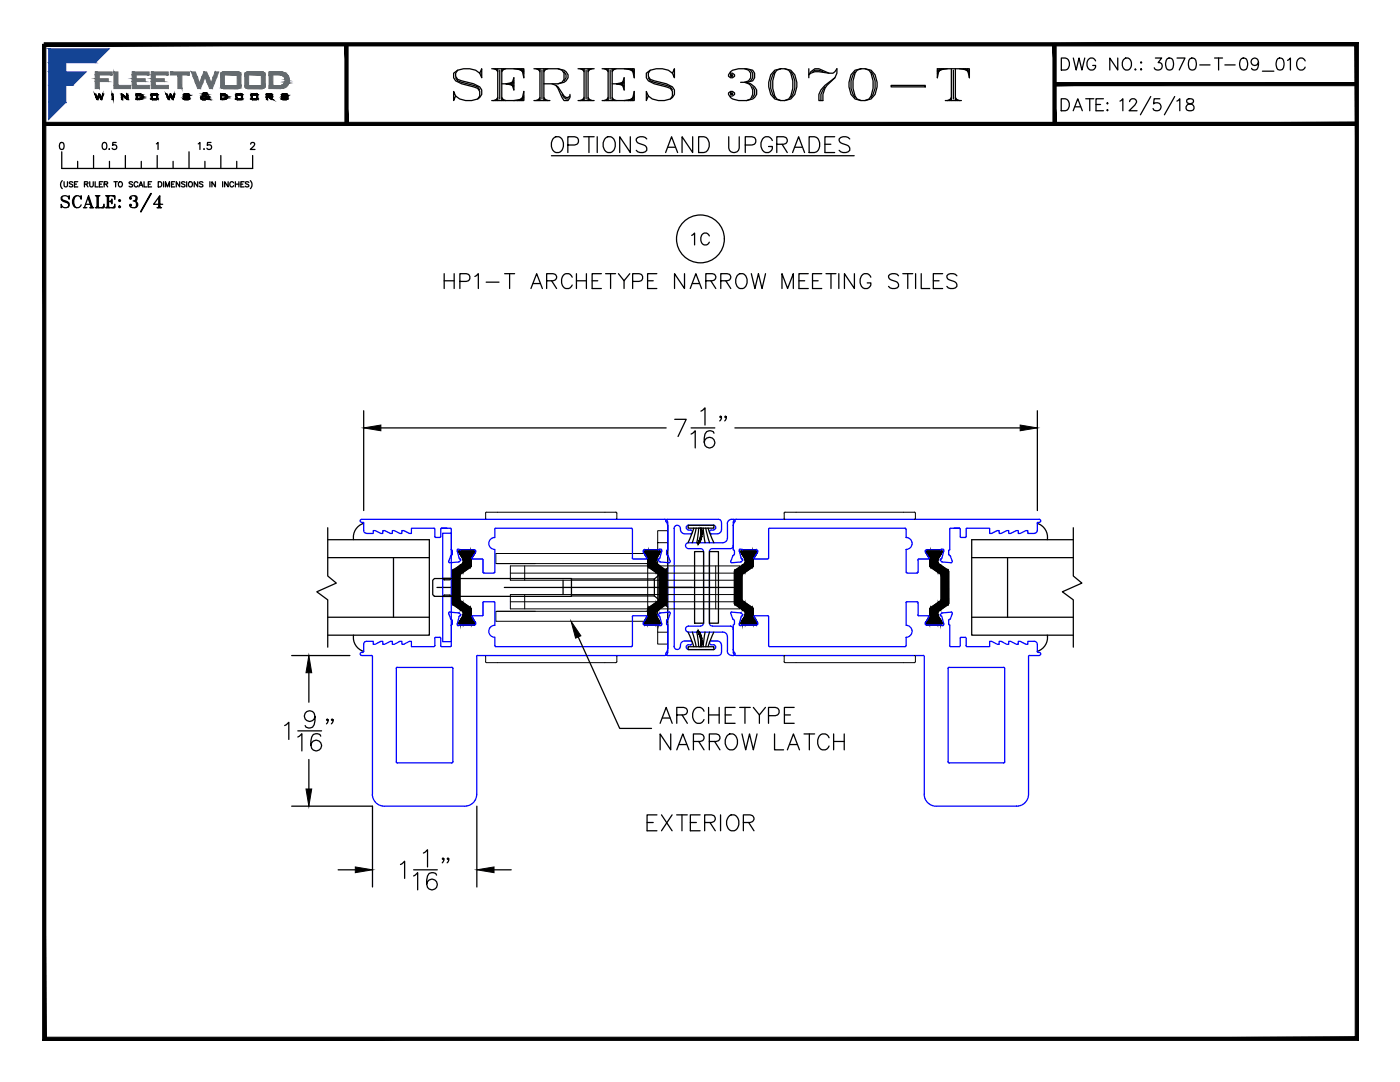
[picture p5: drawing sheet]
<svg xmlns="http://www.w3.org/2000/svg" width="279mm" height="216mm" viewBox="0 0 279 216" stroke-linecap="round" stroke-linejoin="round" font-family="sans-serif">
<defs><g id="words">
<text font-size="10.6" x="89.6" y="21.2">SERIES 3070-T</text>
<text font-size="7.5" x="109" y="32.5">OPTIONS AND UPGRADES</text>
<text font-size="7.1" x="25" y="43.4">3/4</text>
<g font-size="6.6">
<text x="87.8" y="58.9">HP1-T ARCHETYPE NARROW MEETING STILES</text>
<text x="128.4" y="166.9">EXTERIOR</text>
</g>
<text font-size="6.2" x="229.3" y="15.5">3070-T-09_01C</text>
<g font-size="5.7">
<text x="211" y="15.2">DWG NO.:</text>
<text x="211" y="23.3">DATE:</text>
<text x="11.3" y="42.7">SCALE:</text>
<text x="137.2" y="50.1">1C</text>
</g>
<text font-size="4.4" x="19.4" y="31">0.5</text>
</g></defs>
<!-- layer: GLASS-VINYL -->
<g fill="none" stroke="#000" stroke-width=".25">
<path d="M65.4 107.7h20.3v19h-20.3M65.4 105.3v9.6l1.7 1.5-3.9 1.7 2.2 1.6v9.4M65.4 111.3h20.3M72.6 104.4a2.91 2.91 0 0 0-2 3.3M78.5 111.3v11.9M193.9 111.3h20.3M201.1 111.3v11.9M207 104.4a2.91 2.91 0 0 1 2 3.3M214.2 107.7h-20.3v19h20.3M214.2 105.3v9.6l1.7 1.5-3.9 1.7 2.2 1.6v9.4M65.4 123.2h20.3M70.6 126.7a2.91 2.91 0 0 0 2 3.3"/>
<path d="M193.9 123.2h20.3M209 126.7a2.91 2.91 0 0 1-2 3.3"/>
</g>
<!-- layer: VENT -->
<g fill="none" stroke="#00f" stroke-width=".25">
<path d="M72.6 105.8a.58 .58 0 0 0 .6 .6M86.6 105.4l.2 .2v1.5M86.6 105.4h-4.5v1h-.4l-1.1-.5h-.4v.5h-.4l-1.1-.5h-.4v.5h-.4l-1.1-.5h-.4v.5h-.4l-1.1-.5h-.4v.5h-1.3M86.8 107l.2 .2M87 107.2h.8M88 107l-.2 .2M88.1 105.4l-.2 .2 .1 1.5M88.4 106.4h1.7v21.6h-1.7zM89.3 105.4h-1.1h1.7M89.5 112l.1 .2 .2 .1M89.9 105.4l.2 .2v4.1l.2 .2v.7M89.9 111l-.3 1"/>
<path d="M90.3 110.6l-.4 .3M91.5 112.1l-1.7 .2M91.6 111.4l.2 .1M91.6 109.6l3.1 .1 .2 .2v.3M91.6 109.6h-.3l-.1 .3 .4 1.5M91.8 111.5l.1 .3M91.9 111.8l-.4 .3M94.3 111.5h1.9M94.9 110.2l-.7 1.1 .1 .2M96.2 111.5l.2 .2M96.4 114.1l.2 .2M96.4 111.7v2.4"/>
<path d="M96.6 114.3h2M98.7 107.2a1.2 1.2 0 0 0-1.1 1.2 1.2 1.2 0 0 0 1.1 1.2M98.8 114.1l-.2 .2M98.8 105.6v1.7M98.8 109.6v4.5M98.9 105.4l-.2 .2M99 105.4h27M126 105.4l.2 .2M126.2 111.3l.2 .2M126.2 105.6v5.8M126.4 111.5h2.6M128.4 110.2l.7 1.1-.1 .2"/>
<path d="M128.6 109.7l-.2 .1v.4M128.6 109.7h2.9M131.4 111.8l.3 .3M131.4 111.5v.3M131.5 109.7l.4-.1 .2 .4-.4 1.4-.2 .1M131.5 111.5l-.1 .1M131.6 112.1h.2M131.8 112.1l1.7 .2M132.6 103.6a.6 .6 0 0 1 .6 .6M132.7 103.6h-60.5a.31 .31 0 0 0-.3 .3 .31 .31 0 0 0 .3 .3h.4v1.7M132.9 104.1v-.3l.3-.2h10.2a.58 .58 0 0 1 .6 .6v1.5M132.9 104.1l.3 .8"/>
<path d="M133 110.6l.4 .4 .4 1M133.3 104.9v24.6M133.3 104.2l-.1 5.5-.2 .2v.7M133.8 112l-.1 .2-.2 .1M134.5 105.4a.62 .62 0 0 1 .7-.6 .62 .62 0 0 1 .6 .6M134.6 105.4v23.6M135.8 105.6a.88 .88 0 0 0 .9 .9M135.8 105.4v.3M137.4 104.8a.48 .48 0 0 0-.5 .5 .48 .48 0 0 0 .5 .4M137.4 105.8h.4M137.4 104.8h5M137.8 105.7a.39 .39 0 0 1 .4 .4 .39 .39 0 0 1-.4 .4h-1.1"/>
<path d="M139.8 109.5a.58 .58 0 0 1 .6 .5v14.4a.63 .63 0 0 1-.6 .5M142 105.7a.39 .39 0 0 0-.4 .4 .39 .39 0 0 0 .4 .4h1.1M142 105.8h.4M142.2 109.5a.57 .57 0 0 0-.6 .6v14.2a.58 .58 0 0 0 .6 .6M142.2 109.5h3.6M142.4 104.8a.48 .48 0 0 1 .4 .5 .48 .48 0 0 1-.4 .4M144 105.6a.88 .88 0 0 1-.9 .9M144.3 108.3h-6.9a.58 .58 0 0 0-.6 .6 .58 .58 0 0 0 .6 .6h2.4M145.2 107.4a.88 .88 0 0 1-.9 .9M145.2 104.5v2.9M145.8 112l.1 .2 .2 .1M146.2 111l-.3 1"/>
<path d="M146.3 108.9a.58 .58 0 0 1-.5 .6M146.6 110.6l-.4 .3M146.6 109.9v.7M146.6 104.1l-.3 .8M146.6 104.1a.29 .29 0 0 0 .1-.3 .29 .29 0 0 0-.3-.2 1 1 0 0 0-1.2 .9M147.8 112.1l-1.7 .2M148.1 111.5l.1 .1M148.1 111.5l.1 .3M148.2 111.8l-.4 .3M150.6 111.5h2.6M151 109.7l.2 .2v.3M151 109.7h-2.9l-.4-.1-.2 .4 .6 1.5"/>
<path d="M151.2 110.2l-.7 1.1 .1 .2M153.6 105.4l-.2 .2v5.8l-.2 .1M153.6 105.4h27M180.6 105.4l.2 .2M180.8 107.2a1.2 1.2 0 0 1 1.2 1.2 1.2 1.2 0 0 1-1.2 1.2M180.8 105.6v1.7M180.8 109.6v4.5M183.2 111.7v2.6h-2.2l-.2-.2M183.4 111.5l-.2 .2M183.4 111.5h1.9M184.7 110.2l.7 1.1M184.9 109.7l-.2 .2v.3"/>
<path d="M184.9 109.7h2.9a.31 .31 0 0 1 .4-.1 .31 .31 0 0 1 .1 .4l-.3 1.4M185.4 111.3l-.1 .2M187.7 111.8l.2 .3M187.7 111.5v.3M187.8 111.5l-.1 .1M187.9 112.1h.1M188 111.4l-.2 .1M188.1 112.1l1.7 .2M189.3 110.6l.4 .3M189.3 109.9v.7M189.7 111l.4 1M189.7 105.4l-.2 .2v4.1l-.2 .2"/>
<path d="M189.7 105.4h1.7h-1.1M190 112v.2l-.2 .1M191.4 105.4l.2 .2v1.5M191.6 107l.2 .2M191.8 107.2h.8M192.8 107l-.2 .2M192.8 105.6v1.5M193 105.4l-.2 .2M193 105.4h4.5v1h.4l1.1-.5h.4v.5h.4l1.1-.5h.4v.5h.4l1.1-.5h.4v.5h.4l1.1-.5h.4v.5h1.3M207 105.8a.58 .58 0 0 1-.6 .6M207 105.9v-1.7h.4a.3 .3 0 0 0 .3-.3 .3 .3 0 0 0-.3-.3h-60.5a.59 .59 0 0 0-.6 .6v5.5l.3 .2M72.2 130.8h1.9"/>
<path d="M72.6 130l-.2 .2h-.2a.31 .31 0 0 0-.3 .3 .31 .31 0 0 0 .3 .3M72.6 128.6v1.4M73.2 128a.58 .58 0 0 0-.6 .5M73.2 128h1.3v.6h.4l1.1-.6h.4v.6h.4l1.1-.6h.4v.6h.4l1.1-.6h.4v.6h.4l1.1-.6h.4v1h4.5M74.1 130.8l.2 .2M74.3 131v27.5M89.8 122.1l-.2 .1-.1 .2 .4 1.1M89.8 122.1l1.7 .2 .4 .3M89.9 123.5l.2 .1M90.1 124.7l-.1 4.3h-2l-.1-1.8h-.9l-.2 .2v1.4l-.2 .2M90.1 123.6l.2 .2v.7l-.3 .2M90.2 133.2l.2 .2"/>
<path d="M90.2 133.2h-11.1v18.8l.2 .2h10.9M90.4 133.4v18.6M91.2 124.4l.1 .4h.3M91.6 123.1l-.3 1.3M91.8 122.9l-.2 .1M91.8 124.7l-.2 .1M91.8 124.7h2.9M91.9 122.9h-.1M91.9 122.6v.2M94.3 122.9l-.1 .2 .7 1.1M94.9 124.2v.3l-.2 .2M95.1 131v27.5"/>
<path d="M95.3 130.8l-.2 .2M95.3 130.8h37.4M96.4 122.8l-2.1 .1M96.4 120.3v2.5M96.6 120.1l-.2 .2M96.6 120.1h2M98.6 120.1l.2 .2M98.7 128.8l.2 .2h27.1M98.7 124.8a1.2 1.2 0 0 0-1.1 1.2 1.2 1.2 0 0 0 1.1 1.2M98.8 120.3v4.5M98.8 127.2v1.6M126.2 128.8l-.2 .2"/>
<path d="M126.2 123.1v5.7M126.4 122.8l-.2 .2M126.4 122.9h2.6l.1 .2-.7 1.1M128.4 124.2v.3l.2 .2M128.6 124.7h2.9M131.4 122.6v.2M131.4 122.9l.3 .1 .4 1.4M131.7 122.4l-.3 .2M132 124.4a.31 .31 0 0 1-.1 .4 .31 .31 0 0 1-.4-.1M133.2 130.8h10.2M133.2 123.6l-.2 .2v.7l.2 .2M133.2 129.5l-.3 .8a.28 .28 0 0 0 0 .3 .28 .28 0 0 0 .2 .2"/>
<path d="M133.2 130.2a.6 .6 0 0 1-.6 .6M133.3 124.7v5.5M133.5 122.1l.2 .1 .1 .2-.6 1.2M133.5 122.1l-1.9 .2M134.5 129a.62 .62 0 0 0 .7 .6 .62 .62 0 0 0 .6-.6M136.7 127.9a.91 .91 0 0 0-.9 1.1M136.7 127.9h1.1M137.4 126.1h6.9a.88 .88 0 0 1 .9 .9M137.4 128.6a.48 .48 0 0 0-.5 .5 .48 .48 0 0 0 .5 .5M137.4 129.6h5M137.8 127.9a.39 .39 0 0 1 .4 .4 .39 .39 0 0 1-.4 .4h-.4M139.8 124.9h-2.4a.58 .58 0 0 0-.6 .6 .58 .58 0 0 0 .6 .6"/>
<path d="M142 127.9a.39 .39 0 0 0-.4 .4 .39 .39 0 0 0 .4 .4h.4M142 127.9h1.1M142.2 124.9h3.6M142.4 128.6a.48 .48 0 0 1 .4 .5 .48 .48 0 0 1-.4 .5M143.1 127.9a.89 .89 0 0 1 .9 .9v1.4a.58 .58 0 0 1-.6 .6M145.2 129.9a.88 .88 0 0 0 .8 .9M145.2 127v2.9M145.8 124.9a.58 .58 0 0 1 .5 .6M146 130.8h.5M146.1 122.1l-.2 .1-.1 .2 .4 1.1M146.1 122.1l1.7 .2 .4 .3M146.2 123.5l.2 .1"/>
<path d="M146.3 129.5l.3 .8a.29 .29 0 0 1 .1 .3 .29 .29 0 0 1-.3 .2M146.3 124.7v5.5a.6 .6 0 0 0 .6 .6h37.4M146.4 123.6l.2 .2M146.6 124.5l-.3 .2M146.6 123.8v.7M147.5 124.4a.31 .31 0 0 0 .2 .4 .31 .31 0 0 0 .4-.1M148.1 124.7h2.9M148.2 122.9l-.3 .1-.3 1.4M148.2 122.6l-.1 .2M151.2 124.2v.3l-.2 .2M153.2 122.8l.2 .3v5.7l.2 .2h27l.2-.2M153.2 122.9h-2.6l-.1 .2 .7 1.1"/>
<path d="M180.8 124.8a1.2 1.2 0 0 1 1.2 1.2 1.2 1.2 0 0 1-1.2 1.2M180.8 120.3v4.5M180.8 127.2v1.6M181 120.1l-.2 .2M181 120.1h2M183 120.1l.2 .2v2.5l2.1 .1 .1 .2M184.3 130.8l.2 .2M184.5 131v27.5M184.7 124.2v.3l.2 .2M184.9 124.7h2.9M185.4 123.1l-.7 1.1M187.7 122.6v.2"/>
<path d="M187.7 122.9l.3 .1M187.9 122.4l-.2 .2M188 123.1l.3 1.3M188 122.3h-.1M188.3 124.4l.1 .2-.2 .2-.4-.1M189.2 133.4l.2-.2h10.9l.2 .2-.1 18.8h-11l-.2-.2M189.2 133.4v18.6M189.3 124.5l.2 .2M189.3 123.8v.7M189.5 123.6l-.2 .2M189.5 124.7l.1 4.3h2v-1.6l.2-.2h1v1.6M189.7 123.5l-.2 .1"/>
<path d="M189.8 122.1l.2 .1v.2l-.3 1.1M189.8 122.1l-1.7 .2M192.8 128.8l.2 .2M205.3 131v27.5M205.4 130.8l-.2 .2M205.5 130.8h1.9M206.4 128a.58 .58 0 0 1 .6 .5M206.4 128h-1.3v.6h-.4l-1.1-.6h-.4v.6h-.4l-1.1-.6h-.4v.6h-.4l-1.1-.6h-.4v.6h-.4l-1.1-.6h-.4v1h-4.5M207 130l.2 .2a.32 .32 0 0 1 .5 .2 .32 .32 0 0 1-.3 .4M207 128.6v1.4M90.4 152l-.2 .2M95.1 158.5a2.38 2.38 0 0 1-2.3 2.4h-16.1a2.39 2.39 0 0 1-2.4-2.4"/>
<path d="M184.4 158.5a2.38 2.38 0 0 0 2.4 2.4M205.3 158.5a2.38 2.38 0 0 1-2.4 2.4M186.8 160.9h16.1"/>
</g>
<!-- layer: SEAL -->
<g fill="none" stroke="#000" stroke-width=".25">
<path d="M137.3 104.8h5.2v.6h-5.2zM138.5 105.4l-1.2 2.9M138.9 105.4l-.7 2.9M139.4 105.4l-.3 2.9M140.3 105.4l.4 2.9M140.8 105.4l.8 2.9M141.3 105.4l1.2 2.9M137.3 126.1l1.2 2.9M137.3 129h5.2v.6h-5.2zM138.2 126.1l.7 2.9M139.1 126.1l.3 2.9M140.7 126.1l-.4 2.9"/>
<path d="M141.6 126.1l-.8 2.9M142.5 126.1l-1.2 2.9"/>
</g>
<g fill="#000" stroke="#000" stroke-width=".2">
<path d="M139.8 105.4l.3 .5-.1-.6zM139.8 105.4l.3 .5h-.3zM139.8 105.9l.3 .6v-.6zM139.8 105.9l.3 .6h-.3zM139.8 106.5l.3 .6v-.6zM139.8 106.5l.3 .6-.3-.1zM139.8 107l.1 .6 .2-.5zM139.8 107l.1 .6-.3-.1zM139.6 107.5l.1 .6 .2-.5zM139.6 107.5l.1 .6-.3-.1zM139.4 108v.6l.3-.5zM139.4 108v.6l-.3-.1z"/>
<path d="M140.1 128.5l-.1 .6-.2-.1zM139.8 128.5v.5l.3-.5zM140.1 127.9v.6h-.3zM139.8 127.9v.6l.3-.6zM140.1 127.4v.5h-.3zM139.8 127.4v.5l.3-.5zM139.9 126.8l.2 .6h-.3zM139.6 126.9l.2 .5 .1-.6zM139.7 126.3l.2 .5-.3 .1zM139.4 126.4l.2 .5 .1-.6zM139.4 125.8l.3 .5-.3 .1zM139.1 126l.3 .4v-.6z"/>
</g>
<!-- layer: I-STRUT -->
<g fill="none" stroke="#000" stroke-width=".25">
<path d="M90.3 114v6.5M90.4 113.8l-.1 .2M91.6 110.2l.8 1.8M91.7 110v.3M91.8 119.7l2.1 1.5M91.8 114.7v5M91.8 114.6v.1M92.4 112.2l-2 1.6M92.5 112v.2M93.9 113.2l-2 1.4M94.1 111.5l-.2 1.7M94.5 109.7l.2 .2 .1 .4-.7 1.2"/>
<path d="M94.5 109.7h-2.6l-.3 .3M129.4 113.2l-.1-1.5-.8-1.4v-.4l.3-.2h2.7l.2 .6-.8 1.4v.5l2.1 1.8v6.4l-2.1 1.8M129.5 113.2l2 1.4v5.1l-2 1.5M147.9 110l.3-.3h2.6l.2 .2v.4M147.9 110.2l.8 1.8M147.9 110v.3M148.1 119.7l2.1 1.5M148.1 114.7v5M148.1 114.6v.1M148.7 112.2v.2l-2.1 1.5v6.5l2.1 1.8M148.8 112v.2M150.2 113.2l-2.1 1.4"/>
<path d="M150.2 113l-.1 .2M150.3 112v1M151.1 110.3l-.9 1.7M184.8 110.3l.2-.6h2.8l.2 .6-.8 1.4v.6l2 1.5M184.8 110.3l.8 1.4 .1 1.5M185.7 113.2l2.1 1.4v5.1l-2.1 1.5M189.2 113.8v6.8M90.3 120.4l.1 .2M90.4 120.6l2 1.6M91.6 124.4l.3 .3M91.7 124.2v.2M91.9 124.7h2.6"/>
<path d="M92.4 122.9l-.8 1.3M92.4 122.5l-.1 .4M92.5 122.2v.3M93.9 121.2l.1 1.3M94 122.5l.1 .4M94.1 122.9l.7 1.2v.3M94.8 124.4l-.3 .3M129.2 122.9l-.7 1.2v.3M129.3 122.5l-.1 .4M129.4 121.2l-.1 1.3M130.9 122.5l.1 .4M130.9 122.2v.3"/>
<path d="M131 122.9l.7 1.2v.3M131.7 124.4l-.3 .3h-2.6l-.3-.3M147.9 124.4l.3 .3M147.9 124.2v.2M148.2 124.7h2.6M148.6 122.9l-.7 1.3M148.7 122.5l-.1 .4M148.8 122.2v.3M150.1 121.2l.1 .2M150.2 122.5l.2 .4M150.3 121.4v1.1M150.4 122.9l.7 1.2"/>
<path d="M151 124.1l.1 .3M151.1 124.4l-.3 .3M184.8 124.1v.3M185.5 122.9l-.7 1.2M185.6 122.5l-.1 .4M185.7 121.2l-.1 1.3M187.1 122.5l.2 .4M187.1 122.2v.3M187.3 122.9l.6 1.2 .1 .3M188 124.4l-.3 .3h-2.6l-.3-.3M189.2 120.6l-2.1 1.6"/>
</g>
<g fill="#000" stroke="#000" stroke-width=".2">
<path d="M91.7 109.9v.4zM91.7 109.9v.4z"/>
<path d="M91.7 109.9v.4zM91.7 109.9v.4z"/>
<path d="M91.7 110v.3zM91.7 110v.3z"/>
<path d="M91.7 110v.3zM91.7 110v.3z"/>
<path d="M91.7 109.9v.5zM91.7 109.9v.4z"/>
<path d="M91.7 109.9v.4zM91.7 109.9v.4z"/>
<path d="M91.7 109.8v.6zM91.7 109.8v.6z"/>
<path d="M91.8 109.8v.7zM91.8 109.8l-.1 .6z"/>
<path d="M91.8 112.8v1.9zM91.8 112.8v1.9z"/>
<path d="M91.8 112.8v1.9zM91.8 112.8v1.9z"/>
<path d="M91.8 109.7v.9zM91.8 109.7v.8z"/>
<path d="M91.8 112.8v1.9zM91.8 112.8v1.9z"/>
<path d="M91.8 112.8v1.8zM91.8 112.8v1.8z"/>
<path d="M91.8 109.7v.9zM91.8 109.7v.9z"/>
<path d="M91.9 112.8l-.1 1.8zM91.9 112.8l-.1 1.8z"/>
<path d="M91.9 109.7v1zM91.8 109.7v.9z"/>
<path d="M91.9 109.7v1.1zM91.9 109.7v1z"/>
<path d="M92.1 109.7l-.2 1.1 .2 .3zM91.9 109.7h.2l-.2 1.1z"/>
<path d="M92.4 109.7l-.3 1.4 .3 .4zM92.1 109.7h.3l-.3 1.4z"/>
<path d="M92.4 112.4l-.5 2.2 .5-.4zM91.9 112.8l.5-.4-.5 2.2z"/>
<path d="M92.4 112.4v1.8zM92.4 112.4v1.8z"/>
<path d="M92.4 109.7v2zM92.4 109.7v1.8z"/>
<path d="M92.4 112.3v1.9zM92.4 112.3v1.9z"/>
<path d="M92.5 112.3v1.9zM92.5 112.3v1.9z"/>
<path d="M92.5 112.3l-.1 1.9zM92.5 112.3l-.1 1.9z"/>
<path d="M92.5 109.7v2.1zM92.4 109.7v2z"/>
<path d="M92.5 112.2v2zM92.5 112.2v2z"/>
<path d="M92.5 109.7v2.3zM92.5 109.7v2.1z"/>
<path d="M93.9 109.7l-1.4 4.5 1.4-1zM92.5 109.7h1.4l-1.4 4.5z"/>
<path d="M93.9 109.7v3.5zM93.9 109.7v3.5z"/>
<path d="M93.9 109.7v3.5zM93.9 109.7v3.5z"/>
<path d="M94 109.7v3.3zM94 109.7v3.3z"/>
<path d="M94 109.7v3.4zM94 109.7v3.4z"/>
<path d="M94 109.7l-.1 3.4zM93.9 109.7v3.4z"/>
<path d="M94 109.7v2.3zM94 109.7v2.3z"/>
<path d="M94 109.7v2.1zM94 109.7v2.1z"/>
<path d="M94.1 109.7l-.1 2zM94 109.7v2z"/>
<path d="M94.3 109.7l-.2 1.8 .2-.4zM94.1 109.7h.2l-.2 1.8z"/>
<path d="M94.5 109.7l-.2 1.4 .2-.3zM94.3 109.7h.2l-.2 1.4z"/>
<path d="M94.6 109.7l-.1 1.1zM94.5 109.7v1.1z"/>
<path d="M94.6 109.7v1zM94.6 109.7v1z"/>
<path d="M94.6 109.7v.9zM94.6 109.7v.9z"/>
<path d="M94.7 109.8l-.1 .8zM94.6 109.7v.9z"/>
<path d="M94.7 109.8v.7zM94.7 109.8v.7z"/>
<path d="M94.8 109.9v.5zM94.8 109.9v.5z"/>
<path d="M94.8 109.9l-.1 .5zM94.7 109.8v.6z"/>
<path d="M94.8 110v.3zM94.8 110v.3z"/>
<path d="M94.8 110v.3zM94.8 110v.3z"/>
<path d="M94.8 110v.3zM94.8 109.9v.4z"/>
<path d="M94.8 109.9v.4zM94.8 109.9v.4z"/>
<path d="M94.8 109.9v.4zM94.8 109.9v.4z"/>
<path d="M128.5 110v.3zM128.5 110v.3z"/>
<path d="M128.5 110v.3zM128.5 110v.3z"/>
<path d="M128.5 110v.3zM128.5 110v.3z"/>
<path d="M128.5 109.9v.4zM128.5 109.9v.4z"/>
<path d="M128.5 109.9v.4zM128.5 109.9v.4z"/>
<path d="M128.5 109.9l.1 .5zM128.6 109.9v.5z"/>
<path d="M128.6 109.9v.5zM128.6 109.8v.6z"/>
<path d="M128.6 109.8v.7zM128.6 109.8v.7z"/>
<path d="M128.6 109.8l.1 .8zM128.6 109.8l.1 .8z"/>
<path d="M128.7 109.7v.9zM128.7 109.7v.9z"/>
<path d="M128.7 109.7l.1 1zM128.7 109.7l.1 1z"/>
<path d="M128.8 109.7v1.1zM128.8 109.7v1.1z"/>
<path d="M128.8 109.7l.2 1.4-.2-.3zM128.8 109.7l.2 1.4v-1.4z"/>
<path d="M129 109.7l.2 1.8-.2-.4zM129 109.7l.2 1.8v-1.8z"/>
<path d="M129.2 109.7l.1 2zM129.2 109.7l.1 2z"/>
<path d="M129.3 109.7v2.1zM129.3 109.7v2.1z"/>
<path d="M129.3 109.7v2.3zM129.3 109.7v2.3z"/>
<path d="M129.3 109.7v3.3zM129.3 109.7v3.3z"/>
<path d="M129.3 109.7l.1 3.4zM129.3 109.7l.1 3.4z"/>
<path d="M129.4 109.7v3.4zM129.4 109.7v3.4z"/>
<path d="M129.4 109.7v3.5zM129.4 109.7v3.5z"/>
<path d="M129.4 109.7l.1 3.5zM129.4 109.7l.1 3.5z"/>
<path d="M129.5 109.7l1.4 4.5-1.4-1zM129.5 109.7l1.4 4.5v-4.5z"/>
<path d="M130.9 112.2v2zM130.9 112.2v2z"/>
<path d="M130.9 109.7v2.3zM130.9 109.7v2.1z"/>
<path d="M130.9 112.3v1.9zM130.9 112.3v1.9z"/>
<path d="M130.9 112.3v1.9zM130.9 112.3v1.9z"/>
<path d="M130.9 109.7v2.1zM130.9 109.7v2z"/>
<path d="M130.9 112.3v1.9zM130.9 112.3v1.9z"/>
<path d="M130.9 112.4l.1 1.8zM130.9 112.4l.1 1.8z"/>
<path d="M130.9 109.7v2zM130.9 109.7l.1 1.8z"/>
<path d="M131 112.4l.5 2.2-.5-.4zM131 112.4l.5 2.2v-1.8z"/>
<path d="M131 109.7l.2 1.4-.2 .4zM131 109.7l.2 1.4v-1.4z"/>
<path d="M131.2 109.7l.2 1.1-.2 .3zM131.2 109.7l.2 1.1v-1.1z"/>
<path d="M131.4 109.7v1.1zM131.4 109.7v1z"/>
<path d="M131.4 109.7v1zM131.4 109.7l.1 .9z"/>
<path d="M131.5 112.8v1.8zM131.5 112.8v1.8z"/>
<path d="M131.5 112.8v1.8zM131.5 112.8v1.8z"/>
<path d="M131.5 109.7v.9zM131.5 109.7v.9z"/>
<path d="M131.5 112.8v1.9zM131.5 112.8v1.9z"/>
<path d="M131.5 112.8v1.9zM131.5 112.8v1.9z"/>
<path d="M131.5 112.8v1.9zM131.5 112.8v1.9z"/>
<path d="M131.5 109.7v.9zM131.5 109.7l.1 .8z"/>
<path d="M131.6 109.8v.7zM131.6 109.8v.6z"/>
<path d="M131.6 109.8v.6zM131.6 109.8v.6z"/>
<path d="M131.6 109.9v.5zM131.6 109.9l.1 .4z"/>
<path d="M131.7 109.9v.4zM131.7 109.9v.4z"/>
<path d="M131.7 109.9v.4zM131.7 109.9v.4z"/>
<path d="M131.7 109.9v.4zM131.7 109.9v.4z"/>
<path d="M131.7 110v.3zM131.7 110v.3z"/>
<path d="M131.7 110v.3zM131.7 110v.3z"/>
<path d="M147.9 109.9v.4zM147.9 109.9v.4z"/>
<path d="M147.9 110v.3zM147.9 110v.3z"/>
<path d="M147.9 110v.3zM147.9 110v.3z"/>
<path d="M148 109.9v.4zM148 109.9v.4z"/>
<path d="M148 109.9v.4zM148 109.9l-.1 .4z"/>
<path d="M148 109.9v.5zM148 109.9v.4z"/>
<path d="M148 109.8v.6zM148 109.8v.6z"/>
<path d="M148 109.8v.7zM148 109.8v.6z"/>
<path d="M148.1 112.8v1.9zM148.1 112.8v1.9z"/>
<path d="M148.1 109.7v.9zM148.1 109.7l-.1 .8z"/>
<path d="M148.1 112.8v1.9zM148.1 112.8v1.9z"/>
<path d="M148.1 112.8v1.9zM148.1 112.8v1.9z"/>
<path d="M148.1 112.8v1.8zM148.1 112.8v1.8z"/>
<path d="M148.1 109.7v.9zM148.1 109.7v.9z"/>
<path d="M148.1 112.8v1.8zM148.1 112.8v1.8z"/>
<path d="M148.2 109.7v1zM148.1 109.7v.9z"/>
<path d="M148.2 109.7v1.1zM148.2 109.7v1z"/>
<path d="M148.4 109.7l-.2 1.1 .2 .3zM148.2 109.7h.2l-.2 1.1z"/>
<path d="M148.6 109.7l-.2 1.4 .2 .4zM148.4 109.7h.2l-.2 1.4z"/>
<path d="M148.7 112.4l-.6 2.2 .6-.4zM148.1 112.8l.6-.4-.6 2.2z"/>
<path d="M148.7 112.4v1.8zM148.7 112.4v1.8z"/>
<path d="M148.7 109.7v2zM148.6 109.7v1.8z"/>
<path d="M148.7 112.3v1.9zM148.7 112.3v1.9z"/>
<path d="M148.7 112.3v1.9zM148.7 112.3v1.9z"/>
<path d="M148.7 109.7v2.1zM148.7 109.7v2z"/>
<path d="M148.8 112.2v2zM148.8 112.2v2z"/>
<path d="M148.8 109.7v2.3zM148.7 109.7v2.1z"/>
<path d="M148.8 112.3l-.1 1.9zM148.8 112.3l-.1 1.9z"/>
<path d="M150.2 109.7l-1.4 4.5 1.4-1zM148.8 109.7h1.4l-1.4 4.5z"/>
<path d="M150.2 109.7v3.5zM150.2 109.7v3.5z"/>
<path d="M150.2 109.7v3.5zM150.2 109.7v3.5z"/>
<path d="M150.2 109.7v3.4zM150.2 109.7v3.4z"/>
<path d="M150.3 109.7v3.3zM150.3 109.7v3.3z"/>
<path d="M150.3 109.7l-.1 3.4zM150.2 109.7v3.4z"/>
<path d="M150.3 109.7v2.3zM150.3 109.7v2.3z"/>
<path d="M150.3 109.7v2.1zM150.3 109.7v2.1z"/>
<path d="M150.4 109.7l-.1 2zM150.3 109.7v2z"/>
<path d="M150.6 109.7l-.2 1.8 .2-.4zM150.4 109.7h.2l-.2 1.8z"/>
<path d="M150.8 109.7l-.2 1.4 .2-.3zM150.6 109.7h.2l-.2 1.4z"/>
<path d="M150.8 109.7v1.1zM150.8 109.7v1.1z"/>
<path d="M150.9 109.7l-.1 1zM150.8 109.7v1z"/>
<path d="M150.9 109.7v.9zM150.9 109.7v.9z"/>
<path d="M151 109.8l-.1 .8zM150.9 109.7v.9z"/>
<path d="M151 109.8v.7zM151 109.8v.7z"/>
<path d="M151 109.9v.5zM151 109.8v.6z"/>
<path d="M151.1 109.9v.4zM151.1 109.9v.4z"/>
<path d="M151.1 109.9v.4zM151.1 109.9v.4z"/>
<path d="M151.1 109.9l-.1 .5zM151 109.9v.5z"/>
<path d="M151.1 110v.3zM151.1 110v.3z"/>
<path d="M151.1 110v.3zM151.1 110v.3z"/>
<path d="M151.1 110v.3zM151.1 109.9v.4z"/>
<path d="M184.8 110v.3zM184.8 110v.3z"/>
<path d="M184.8 110v.3zM184.8 110v.3z"/>
<path d="M184.8 110v.3zM184.8 109.9v.4z"/>
<path d="M184.8 109.9v.4zM184.8 109.9v.4z"/>
<path d="M184.8 109.9v.4zM184.8 109.9v.4z"/>
<path d="M184.8 109.9v.5zM184.8 109.9v.5z"/>
<path d="M184.8 109.9l.1 .5zM184.8 109.9l.1 .5z"/>
<path d="M184.9 109.8v.7zM184.9 109.8v.7z"/>
<path d="M184.9 109.8l.1 .8zM184.9 109.8l.1 .8z"/>
<path d="M185 109.7v.9zM185 109.7v.9z"/>
<path d="M185 109.7l.1 1zM185 109.7l.1 1z"/>
<path d="M185.1 109.7v1.1zM185.1 109.7v1.1z"/>
<path d="M185.1 109.7l.2 1.4-.2-.3zM185.1 109.7l.2 1.4v-1.4z"/>
<path d="M185.3 109.7l.2 1.8-.2-.4zM185.3 109.7l.2 1.8v-1.8z"/>
<path d="M185.5 109.7l.1 2zM185.5 109.7l.1 2z"/>
<path d="M185.6 109.7v2.1zM185.6 109.7v2.1z"/>
<path d="M185.6 109.7v2.3zM185.6 109.7v2.3z"/>
<path d="M185.6 109.7v3.3zM185.6 109.7v3.3z"/>
<path d="M185.6 109.7v3.4zM185.6 109.7v3.4z"/>
<path d="M185.6 109.7l.1 3.4zM185.6 109.7l.1 3.4z"/>
<path d="M185.7 109.7v3.5zM185.7 109.7v3.5z"/>
<path d="M185.7 109.7v3.5zM185.7 109.7v3.5z"/>
<path d="M185.7 109.7l1.4 4.5-1.4-1zM185.7 109.7l1.4 4.5v-4.5z"/>
<path d="M187.1 112.2l.1 2zM187.1 112.2l.1 2z"/>
<path d="M187.1 109.7v2.3zM187.1 109.7l.1 2.1z"/>
<path d="M187.2 112.3v1.9zM187.2 112.3v1.9z"/>
<path d="M187.2 112.3v1.9zM187.2 112.3v1.9z"/>
<path d="M187.2 109.7v2.1zM187.2 109.7v2z"/>
<path d="M187.2 112.3v1.9zM187.2 112.3v1.9z"/>
<path d="M187.2 112.4v1.8zM187.2 112.4v1.8z"/>
<path d="M187.2 109.7v2zM187.2 109.7l.1 1.8z"/>
<path d="M187.2 112.4l.5 2.2-.5-.4zM187.2 112.4l.5 2.2v-1.8z"/>
<path d="M187.3 109.7l.2 1.4-.2 .4zM187.3 109.7l.2 1.4v-1.4z"/>
<path d="M187.5 109.7l.2 1.1-.2 .3zM187.5 109.7l.2 1.1v-1.1z"/>
<path d="M187.7 109.7v1.1zM187.7 109.7v1z"/>
<path d="M187.7 109.7v1zM187.7 109.7l.1 .9z"/>
<path d="M187.7 112.8l.1 1.8zM187.7 112.8l.1 1.8z"/>
<path d="M187.8 112.8v1.8zM187.8 112.8v1.8z"/>
<path d="M187.8 109.7v.9zM187.8 109.7v.9z"/>
<path d="M187.8 112.8v1.9zM187.8 112.8v1.9z"/>
<path d="M187.8 112.8v1.9zM187.8 112.8v1.9z"/>
<path d="M187.8 112.8v1.9zM187.8 112.8v1.9z"/>
<path d="M187.8 109.7v.9zM187.8 109.7l.1 .8z"/>
<path d="M187.9 109.8v.7zM187.9 109.8v.6z"/>
<path d="M187.9 109.8v.6zM187.9 109.8v.6z"/>
<path d="M187.9 109.9v.5zM187.9 109.9v.4z"/>
<path d="M187.9 109.9l.1 .4zM187.9 109.9l.1 .4z"/>
<path d="M188 109.9v.4zM188 109.9v.4z"/>
<path d="M188 109.9v.4zM188 109.9v.4z"/>
<path d="M188 110v.3zM188 110v.3z"/>
<path d="M188 110v.3zM188 110v.3z"/>
<path d="M90.3 113.9v6.6zM90.3 113.9v6.6z"/>
<path d="M90.3 113.9v6.6zM90.3 113.9v6.6z"/>
<path d="M90.3 113.9v6.7zM90.3 113.9v6.6z"/>
<path d="M90.4 113.8v6.8zM90.4 113.8l-.1 6.8z"/>
<path d="M90.4 113.8v6.8zM90.4 113.8v6.8z"/>
<path d="M91.7 124.1v.4zM91.7 124.1v.4z"/>
<path d="M91.7 124.1v.4zM91.7 124.1v.4z"/>
<path d="M91.7 124.1v.4zM91.7 124.1v.3z"/>
<path d="M91.7 124.2v.2zM91.7 124.2v.2z"/>
<path d="M91.7 124.1v.5zM91.7 124.1v.4z"/>
<path d="M91.7 124.1v.4zM91.7 124.1v.4z"/>
<path d="M91.7 124v.6zM91.7 124v.6z"/>
<path d="M91.8 123.9v.7zM91.8 123.9l-.1 .7z"/>
<path d="M91.8 119.8v1.8zM91.8 119.7v1.9z"/>
<path d="M91.8 119.7v1.9zM91.8 119.7v1.9z"/>
<path d="M91.8 123.9v.8zM91.8 123.9v.7z"/>
<path d="M91.8 112.8l-1.4 7.8 1.4 1zM90.4 113.8l1.4-1-1.4 7.8z"/>
<path d="M91.8 119.8v1.8zM91.8 119.8v1.8z"/>
<path d="M91.8 119.8v1.8zM91.8 119.8v1.8z"/>
<path d="M91.8 123.8v.9zM91.8 123.8v.9z"/>
<path d="M91.9 119.8v1.9zM91.8 119.8v1.8z"/>
<path d="M91.9 123.7v1zM91.9 123.7l-.1 1z"/>
<path d="M91.9 123.6v1.1zM91.9 123.6v1.1z"/>
<path d="M92.4 122.9l-.5 1.8h.5zM92.4 122.9l-.5 1.8v-1.1z"/>
<path d="M92.4 120.2l-.5 1.5 .5 .3zM91.9 119.8l.5 .4-.5 1.5z"/>
<path d="M92.4 120.2v1.8zM92.4 120.2v1.8z"/>
<path d="M92.4 120.2v1.9zM92.4 120.2v1.8z"/>
<path d="M92.4 122.8v1.9zM92.4 122.8v1.9z"/>
<path d="M92.4 120.2v1.9zM92.4 120.2v1.9z"/>
<path d="M92.5 120.3v1.9zM92.5 120.2v1.9z"/>
<path d="M92.5 120.2v1.9zM92.4 120.2v1.9z"/>
<path d="M92.5 122.6l-.1 2.1zM92.5 122.6l-.1 2.1z"/>
<path d="M92.5 120.3v1.9zM92.5 120.3v1.9z"/>
<path d="M92.5 122.5v2.2zM92.5 122.5v2.2z"/>
<path d="M93.9 121.2l-1.4 3.5h1.4zM92.5 120.3l1.4 .9-1.4 3.5z"/>
<path d="M93.9 121.3v3.4zM93.9 121.2v3.5z"/>
<path d="M93.9 121.3v3.4zM93.9 121.3v3.4z"/>
<path d="M94 121.4v3.3zM94 121.4v3.3z"/>
<path d="M94 121.4v3.3zM94 121.3v3.4z"/>
<path d="M94 121.3l-.1 3.4zM93.9 121.3v3.4z"/>
<path d="M94 122.6v2.1zM94 122.5v2.2z"/>
<path d="M94 122.8v1.9zM94 122.6v2.1z"/>
<path d="M94.1 122.9l-.1 1.8zM94 122.8v1.9z"/>
<path d="M94.5 123.6l-.4 1.1h.4zM94.1 122.9l.4 .7-.4 1.1z"/>
<path d="M94.6 123.7l-.1 1zM94.5 123.6v1.1z"/>
<path d="M94.6 123.8v.9zM94.6 123.7v1z"/>
<path d="M94.6 123.9v.8zM94.6 123.8v.9z"/>
<path d="M94.7 123.9l-.1 .8zM94.6 123.9v.8z"/>
<path d="M94.7 124v.6zM94.7 123.9v.7z"/>
<path d="M94.8 124.1v.5zM94.8 124.1v.5z"/>
<path d="M94.8 124.1l-.1 .5zM94.7 124v.6z"/>
<path d="M94.8 124.2v.2zM94.8 124.2v.2z"/>
<path d="M94.8 124.2v.3zM94.8 124.1v.4z"/>
<path d="M94.8 124.1v.4zM94.8 124.1v.4z"/>
<path d="M94.8 124.1v.4zM94.8 124.1v.4z"/>
<path d="M94.8 124.1v.4zM94.8 124.1v.4z"/>
<path d="M128.5 124.2v.2zM128.5 124.2v.2z"/>
<path d="M128.5 124.2v.3zM128.5 124.1v.4z"/>
<path d="M128.5 124.1v.4zM128.5 124.1v.4z"/>
<path d="M128.5 124.1v.4zM128.5 124.1v.4z"/>
<path d="M128.5 124.1v.4zM128.5 124.1v.4z"/>
<path d="M128.5 124.1l.1 .5zM128.5 124.1l.1 .5z"/>
<path d="M128.6 124.1v.5zM128.6 124v.6z"/>
<path d="M128.6 124v.6zM128.6 123.9v.7z"/>
<path d="M128.6 123.9l.1 .8zM128.7 123.9v.8z"/>
<path d="M128.7 123.9v.8zM128.7 123.8v.9z"/>
<path d="M128.7 123.8l.1 .9zM128.8 123.7v1z"/>
<path d="M128.8 123.7v1zM128.8 123.6v1.1z"/>
<path d="M128.8 123.6l.4 1.1h-.4zM129.2 122.9l-.4 .7 .4 1.1z"/>
<path d="M129.2 122.9l.1 1.8zM129.3 122.8v1.9z"/>
<path d="M129.3 122.8v1.9zM129.3 122.6v2.1z"/>
<path d="M129.3 122.6v2.1zM129.3 122.5v2.2z"/>
<path d="M129.3 121.4v3.3zM129.3 121.4v3.3z"/>
<path d="M129.3 121.4l.1 3.3zM129.4 121.3v3.4z"/>
<path d="M129.4 121.3v3.4zM129.4 121.3v3.4z"/>
<path d="M129.4 121.3v3.4zM129.4 121.3v3.4z"/>
<path d="M129.4 121.3l.1 3.4zM129.4 121.3l.1 3.4z"/>
<path d="M129.5 121.2l1.4 3.5h-1.4zM129.5 121.2l1.4 3.5v-4.4z"/>
<path d="M130.9 120.3v1.9zM130.9 120.3v1.9z"/>
<path d="M130.9 122.5v2.2zM130.9 122.5v2.2z"/>
<path d="M130.9 120.3v1.9zM130.9 120.3v1.8z"/>
<path d="M130.9 120.2v1.9zM130.9 120.2v1.9z"/>
<path d="M130.9 122.6v2.1zM130.9 122.6v2.1z"/>
<path d="M130.9 120.2v1.9zM130.9 120.2v1.9z"/>
<path d="M130.9 120.2v1.9zM130.9 120.2v1.8z"/>
<path d="M130.9 120.2v1.8zM130.9 120.2l.1 1.8z"/>
<path d="M130.9 122.8l.1 1.9zM130.9 122.8l.1 1.9z"/>
<path d="M131 120.2l.5 1.5-.5 .3zM131 120.2l.5 1.5v-1.9z"/>
<path d="M131 122.9l.4 1.8h-.4zM131 122.9l.4 1.8v-1.1z"/>
<path d="M131.4 123.6v1.1zM131.4 123.6v1.1z"/>
<path d="M131.4 123.7v1zM131.4 123.7l.1 1z"/>
<path d="M131.5 119.8v1.9zM131.5 119.8v1.8z"/>
<path d="M131.5 119.8v1.8zM131.5 119.8v1.8z"/>
<path d="M131.5 123.8v.9zM131.5 123.8v.9z"/>
<path d="M131.5 119.8v1.8zM131.5 119.8v1.8z"/>
<path d="M131.5 119.8v1.8zM131.5 119.8v1.8z"/>
<path d="M131.5 119.7v1.9zM131.5 119.7v1.9z"/>
<path d="M131.5 123.9v.8zM131.5 123.9l.1 .7z"/>
<path d="M131.5 112.8l1.4 7.8-1.4 1zM131.5 112.8l1.4 7.8v-6.8z"/>
<path d="M131.6 123.9v.7zM131.6 123.9v.7z"/>
<path d="M131.6 124v.6zM131.6 124v.6z"/>
<path d="M131.6 124.1v.5zM131.6 124.1l.1 .4z"/>
<path d="M131.7 124.1v.4zM131.7 124.1v.4z"/>
<path d="M131.7 124.1v.4zM131.7 124.1v.4z"/>
<path d="M131.7 124.1v.4zM131.7 124.1v.4z"/>
<path d="M131.7 124.1v.4zM131.7 124.1v.3z"/>
<path d="M131.7 124.2v.2zM131.7 124.2v.2z"/>
<path d="M132.9 113.8v6.8zM132.9 113.8l.1 6.8z"/>
<path d="M133 113.8v6.8zM133 113.8v6.8z"/>
<path d="M133 113.9v6.7zM133 113.9v6.6z"/>
<path d="M133 113.9v6.6zM133 113.9v6.6z"/>
<path d="M133 113.9v6.6zM133 113.9v6.6z"/>
<path d="M146.6 113.9v6.6zM146.6 113.9v6.6z"/>
<path d="M146.6 113.9v6.6zM146.6 113.9v6.6z"/>
<path d="M146.6 113.9v6.7zM146.6 113.9v6.6z"/>
<path d="M146.6 113.8v6.8zM146.6 113.8v6.8z"/>
<path d="M146.7 113.8v6.8zM146.7 113.8l-.1 6.8z"/>
<path d="M147.9 124.1v.4zM147.9 124.1v.4z"/>
<path d="M147.9 124.1v.4zM147.9 124.1v.3z"/>
<path d="M147.9 124.2v.2zM147.9 124.2v.2z"/>
<path d="M148 124.1v.4zM148 124.1v.4z"/>
<path d="M148 124.1v.4zM148 124.1l-.1 .4z"/>
<path d="M148 124.1v.5zM148 124.1v.4z"/>
<path d="M148 124v.6zM148 124v.6z"/>
<path d="M148 123.9v.7zM148 123.9v.7z"/>
<path d="M148.1 119.7v1.9zM148.1 119.7v1.9z"/>
<path d="M148.1 123.9v.8zM148.1 123.9l-.1 .7z"/>
<path d="M148.1 112.8l-1.4 7.8 1.4 1zM146.7 113.8l1.4-1-1.4 7.8z"/>
<path d="M148.1 119.8v1.8zM148.1 119.8v1.8z"/>
<path d="M148.1 119.8v1.8zM148.1 119.7v1.9z"/>
<path d="M148.1 119.8v1.8zM148.1 119.8v1.8z"/>
<path d="M148.1 123.8v.9zM148.1 123.8v.9z"/>
<path d="M148.1 119.8v1.9zM148.1 119.8v1.8z"/>
<path d="M148.2 123.7v1zM148.2 123.7l-.1 1z"/>
<path d="M148.2 123.6v1.1zM148.2 123.6v1.1z"/>
<path d="M148.6 122.9l-.4 1.8h.4zM148.6 122.9l-.4 1.8v-1.1z"/>
<path d="M148.7 120.2l-.6 1.5 .6 .3zM148.1 119.8l.6 .4-.6 1.5z"/>
<path d="M148.7 120.2v1.8zM148.7 120.2v1.8z"/>
<path d="M148.7 122.8l-.1 1.9zM148.7 122.8l-.1 1.9z"/>
<path d="M148.7 120.2v1.9zM148.7 120.2v1.9z"/>
<path d="M148.7 120.2v1.9zM148.7 120.2v1.8z"/>
<path d="M148.7 120.2v1.9zM148.7 120.2v1.9z"/>
<path d="M148.7 122.6v2.1zM148.7 122.6v2.1z"/>
<path d="M148.8 120.3v1.9zM148.8 120.3v1.9z"/>
<path d="M148.8 122.5l-.1 2.2zM148.8 122.5l-.1 2.2z"/>
<path d="M148.8 120.3v1.9zM148.7 120.2v1.9z"/>
<path d="M150.2 121.2l-1.4 3.5h1.4zM148.8 120.3l1.4 .9-1.4 3.5z"/>
<path d="M150.2 121.3v3.4zM150.2 121.2v3.5z"/>
<path d="M150.2 121.3v3.4zM150.2 121.3v3.4z"/>
<path d="M150.2 121.3v3.4zM150.2 121.3v3.4z"/>
<path d="M150.3 121.4v3.3zM150.3 121.4v3.3z"/>
<path d="M150.3 121.4l-.1 3.3zM150.2 121.3v3.4z"/>
<path d="M150.3 122.6v2.1zM150.3 122.5v2.2z"/>
<path d="M150.3 122.8v1.9zM150.3 122.6v2.1z"/>
<path d="M150.4 122.9l-.1 1.8zM150.3 122.8v1.9z"/>
<path d="M150.8 123.6l-.4 1.1h.4zM150.4 122.9l.4 .7-.4 1.1z"/>
<path d="M150.8 123.7v1zM150.8 123.6v1.1z"/>
<path d="M150.9 123.8l-.1 .9zM150.8 123.7v1z"/>
<path d="M150.9 123.9v.8zM150.9 123.8v.9z"/>
<path d="M151 123.9l-.1 .8zM150.9 123.9v.8z"/>
<path d="M151 124v.6zM151 123.9v.7z"/>
<path d="M151 124.1v.5zM151 124v.6z"/>
<path d="M151.1 124.1v.4zM151.1 124.1v.4z"/>
<path d="M151.1 124.1v.4zM151.1 124.1v.4z"/>
<path d="M151.1 124.1l-.1 .5zM151 124.1v.5z"/>
<path d="M151.1 124.2v.2zM151.1 124.2v.2z"/>
<path d="M151.1 124.2v.3zM151.1 124.1v.4z"/>
<path d="M151.1 124.1v.4zM151.1 124.1v.4z"/>
<path d="M184.8 124.2v.2zM184.8 124.2v.2z"/>
<path d="M184.8 124.2v.3zM184.8 124.1v.4z"/>
<path d="M184.8 124.1v.4zM184.8 124.1v.4z"/>
<path d="M184.8 124.1v.4zM184.8 124.1v.4z"/>
<path d="M184.8 124.1v.4zM184.8 124.1v.4z"/>
<path d="M184.8 124.1v.5zM184.8 124.1v.5z"/>
<path d="M184.8 124.1l.1 .5zM184.9 124v.6z"/>
<path d="M184.9 124v.6zM184.9 123.9v.7z"/>
<path d="M184.9 123.9l.1 .8zM185 123.9v.8z"/>
<path d="M185 123.9v.8zM185 123.8v.9z"/>
<path d="M185 123.8l.1 .9zM185.1 123.7v1z"/>
<path d="M185.1 123.7v1zM185.1 123.6v1.1z"/>
<path d="M185.1 123.6l.4 1.1h-.4zM185.5 122.9l-.4 .7 .4 1.1z"/>
<path d="M185.5 122.9l.1 1.8zM185.6 122.8v1.9z"/>
<path d="M185.6 122.8v1.9zM185.6 122.6v2.1z"/>
<path d="M185.6 122.6v2.1zM185.6 122.5v2.2z"/>
<path d="M185.6 121.4v3.3zM185.6 121.4v3.3z"/>
<path d="M185.6 121.4v3.3zM185.6 121.3v3.4z"/>
<path d="M185.6 121.3l.1 3.4zM185.7 121.3v3.4z"/>
<path d="M185.7 121.3v3.4zM185.7 121.3v3.4z"/>
<path d="M185.7 121.3v3.4zM185.7 121.2v3.5z"/>
<path d="M185.7 121.2l1.4 3.5h-1.4zM185.7 121.2l1.4 3.5v-4.4z"/>
<path d="M187.1 120.3v1.9zM187.1 120.3l.1 1.9z"/>
<path d="M187.1 122.5l.1 2.2zM187.1 122.5l.1 2.2z"/>
<path d="M187.2 120.3v1.9zM187.2 120.2v1.9z"/>
<path d="M187.2 120.2v1.9zM187.2 120.2v1.9z"/>
<path d="M187.2 122.6v2.1zM187.2 122.6v2.1z"/>
<path d="M187.2 120.2v1.9zM187.2 120.2v1.9z"/>
<path d="M187.2 120.2v1.9zM187.2 120.2v1.8z"/>
<path d="M187.2 122.8l.1 1.9zM187.2 122.8l.1 1.9z"/>
<path d="M187.2 120.2v1.8zM187.2 120.2v1.8z"/>
<path d="M187.2 120.2l.5 1.5-.5 .3zM187.2 120.2l.5 1.5v-1.9z"/>
<path d="M187.3 122.9l.4 1.8h-.4zM187.3 122.9l.4 1.8v-1.1z"/>
<path d="M187.7 123.6v1.1zM187.7 123.6v1.1z"/>
<path d="M187.7 123.7v1zM187.7 123.7l.1 1z"/>
<path d="M187.7 119.8v1.9zM187.7 119.8l.1 1.8z"/>
<path d="M187.8 119.8v1.8zM187.8 119.8v1.8z"/>
<path d="M187.8 123.8v.9zM187.8 123.8v.9z"/>
<path d="M187.8 119.8v1.8zM187.8 119.8v1.8z"/>
<path d="M187.8 119.8v1.8zM187.8 119.7v1.9z"/>
<path d="M187.8 119.7v1.9zM187.8 119.7v1.9z"/>
<path d="M187.8 123.9v.8zM187.8 123.9l.1 .7z"/>
<path d="M187.8 112.8l1.4 7.8-1.4 1zM187.8 112.8l1.4 7.8v-6.8z"/>
<path d="M187.9 123.9v.7zM187.9 123.9v.7z"/>
<path d="M187.9 124v.6zM187.9 124v.6z"/>
<path d="M187.9 124.1v.5zM187.9 124.1v.4z"/>
<path d="M187.9 124.1l.1 .4zM187.9 124.1l.1 .4z"/>
<path d="M188 124.1v.4zM188 124.1v.4z"/>
<path d="M188 124.1v.4zM188 124.1v.4z"/>
<path d="M188 124.1v.4zM188 124.1v.3z"/>
<path d="M188 124.2v.2zM188 124.2v.2z"/>
<path d="M189.2 113.8v6.8zM189.2 113.8v6.8z"/>
<path d="M189.2 113.8v6.8zM189.2 113.8l.1 6.8z"/>
<path d="M189.3 113.9v6.7zM189.3 113.9v6.6z"/>
<path d="M189.3 113.9v6.6zM189.3 113.9v6.6z"/>
<path d="M189.3 113.9v6.6zM189.3 113.9v6.6z"/>
</g>
<!-- layer: VENT -->
<g fill="none" stroke="#000" stroke-width=".2">
<path d="M96.9 103.4l.2 .2M96.9 102.4v1M97.1 102.2l-.2 .2M97.1 102.2h25.8M99.2 112.5h7.6M101.9 114.4h45.7M104.7 112.9v2.9M104.7 118.6v2.9M112.4 117.2h35.2M122.9 102.2l.2 .2v1l-.2 .2M129 112.4l.2 .3M129 112.5h-30v-2.1h30a2.25 2.25 0 0 1 2.2 2.3"/>
<path d="M129.3 112.7v9M131.3 108.3v-2.4h2v2.4h-2v17.8h2v-17.8M142.8 112.9v8.6M147.6 115.8h-45.7v-2.9h45.7v8.6h-45.7v-2.9h45.7M156.5 103.4l.2 .2M156.5 102.4v1M156.7 102.2l-.2 .2M156.7 102.2h25.8M182.5 102.2l.2 .2M182.7 103.4l-.2 .2M182.7 102.4v1M96.9 132l.2 .2h25.8"/>
<path d="M96.9 131v1M97.1 130.8l-.2 .2M99.2 122h7.6M101.9 120.1h45.7M122.9 130.8l.2 .2M123.1 131v1l-.2 .2M131.2 121.7a2.26 2.26 0 0 1-2.2 2.3h-30v-2h30l.2-.3M131.3 126.1v2.4h2v-2.4M156.5 132l.2 .2M156.5 131v1M156.7 130.8l-.2 .2M156.7 132.2h25.8"/>
<path d="M182.5 130.8l.2 .2M182.7 132l-.2 .2M182.7 131v1"/>
</g>
<!-- layer: Hardware -->
<path d="M138.6 110.1h1.8v14.3h-1.8zM141.6 110.1h1.8v14.3h-1.8z" fill="none" stroke="#000" stroke-width=".25"/>
<!-- layer: VENT -->
<path d="M86.4 115.8l.3-.4h27.3v3.6h-27.3l-.3-.3zM87.2 117.2h4M88.4 119l.2-.3h1.2l.3 .3zM88.4 115.4h1.7l-.3 .3h-1.2zM100.6 117.2h45.7M112.4 115.8v2.8M114 115.5h16.6v3.4M114 118.9h16.6M130.6 115.5l2.3-1.9v3h-1v1.2h1v3.1l-2.3-2M131.5 119.6l1.8 1.5M133.3 113.3l-1.8 1.5" fill="none" stroke="#000" stroke-width=".25"/>
<!-- layer: TRACK -->
<g fill="none" stroke="#000" stroke-width=".25">
<path d="M12.1 28.5a.45 .45 0 0 1 .6 .2l.1 .3a.62 .62 0 0 1-.4 .8h-.1a.88 .88 0 0 1-.2-1.3zM12.3 30.3v3.3h38.1v-2.6M12.4 36a1.09 1.09 0 0 0 0 1.6M15.5 32.2v1.4M18.7 31v2.6M21.8 32.2v1.4M25 31v2.6M28.2 32.2v1.4M31.2 28.7l.3-.3v1.4M31.4 31v2.6M34.5 32.2v1.4M36.9 36.4l-.2-.1-.5 .1 .1 .2 .6 .4-.2 .3-.5-.2"/>
<path d="M37.3 36.3v1M37.7 36.4l.1-.1a.47 .47 0 0 1 .6 .5 .47 .47 0 0 1-.7 .3zM37.7 30.3v3.3M39.5 36.3v1l-.7-1v1M39.6 28.7l.3-.3v1.4M40.5 36.4l-.3-.1-.4 .1 .1 .2 .6 .4-.3 .3-.4-.2M40.7 29.7l.1 .1M40.9 32.2v1.4M41.9 36.3v1M42.1 28.4h-.7v.6a.5 .5 0 0 1 .7 0 .5 .5 0 0 1-.1 .8 .5 .5 0 0 1-.7-.2M43 36.3v1l-.7-1v1M44.1 31v2.6"/>
<path d="M44.4 36.3v1M45.5 36.3v1l-.7-1v1M46.6 36.5a.38 .38 0 0 0-.4-.2 .38 .38 0 0 0-.3 .3v.3a.38 .38 0 0 0 .3 .4 .38 .38 0 0 0 .4-.3M47 36.3v1M47 36.7h.7M47.2 32.2v1.4M47.7 36.3v1M48.1 36.7h.4M48.7 36.3h-.6v1h.6M49.7 36.4l-.3-.1-.4 .1v.2l.7 .4-.3 .3-.4-.2M50 36a1.09 1.09 0 0 1 0 1.6M50 28.8l.3-.4 .4 .1 .1 .2-.2 .5-.6 .6h.9"/>
<path d="M72.6 82v19.9M76 85.4h56.9M134.7 83.7h2.2l-1.6 3.4M137.9 86.6l.8-.6v3.4M137.9 85.4h4.8M139.9 82l.8-.6v3.4M142.5 86.4a1 1 0 0 0-1.5-.3 3.1 3.1 0 0 0-.3 2.8 1.06 1.06 0 0 0 1.7 .1 1.06 1.06 0 0 0-.4-1.6 1.06 1.06 0 0 0-1.5 .8M144 83.2l-.2 .1-.2-.1 .2-.2 .2 .2v.3l-.4 .5M144.9 83.2l-.1 .1-.2-.1 .2-.2 .1 .2v.3l-.3 .5M146.7 85.4h56.9M207 82v19.9M58.2 130.8h11.6"/>
<path d="M61.6 134.2v5.9M115.4 127.1l8.3 18.2h6.3M56.8 144.8l.8-.7v3.4M59.4 147.1l.8-.7v3.4M59.4 145.8h4.8M61.6 151.5v5.9M62.9 143a1.06 1.06 0 0 1-1.5 .9 1.06 1.06 0 0 1-.4-1.7 1.06 1.06 0 0 1 1.7 .1 3.1 3.1 0 0 1-.3 2.8 1.02 1.02 0 0 1-1.5-.3M64 146.9a1.04 1.04 0 0 0-1.5-.3 3.1 3.1 0 0 0-.3 2.7 1.07 1.07 0 0 0 1.7 .1 1.07 1.07 0 0 0-.4-1.6 1.07 1.07 0 0 0-1.5 .9M65.5 143.6l-.2 .2-.1-.2 .1-.1a.64 .64 0 0 1-.1 .9M66.5 143.6l-.2 .2-.2-.2 .2-.1 .2 .1v.4l-.4 .4M58.2 160.9h16.1v16.1M67.5 173.6h3.4"/>
<path d="M79.9 172.5l.9-.7v3.5M82.6 174.8l.8-.7v3.5M82.6 173.6h4.7M84.5 170.2l.8-.6v3.4M87.1 174.6a1.04 1.04 0 0 0-1.5-.3 3.1 3.1 0 0 0-.3 2.8 1.06 1.06 0 0 0 1.7 .1 1.06 1.06 0 0 0-.4-1.7 1.06 1.06 0 0 0-1.4 .9M88.6 171.4l-.2 .1-.1-.1 .1-.2 .2 .2v.3l-.3 .5M89.6 171.4l-.2 .1-.2-.1 .2-.2a.64 .64 0 0 1-.2 1M95.2 160.9v16.1M98.6 173.6h3.4"/>
</g>
<path d="M72.6 85.4l3.4-.6v1.2zM203.6 84.8l3.4 .6-3.4 .6zM61.6 130.8l.6 3.4h-1.1zM114 124l1.9 2.9-1 .4zM61.1 157.4h1.1l-.6 3.5zM70.9 173l3.4 .6-3.4 .5zM95.2 173.6l3.4-.6v1.1z" fill="#000" stroke="#000" stroke-width=".2"/>
<!-- layer: TITLE-BLOCK -->
<path d="M210.5 8.8v15.9M210.5 16.8h60.3M229.7 19.3l-2.1 3.6M231.5 19.7h-1.2l-.1 1a.84 .84 0 0 1 1.3 0 .84 .84 0 0 1-.1 1.3 .84 .84 0 0 1-1.3-.3M234.4 19.3l-2 3.6M236.9 19.8a.48 .48 0 0 0 .3 .8 .99 .99 0 0 1 1.1 1.1 .83 .83 0 0 1-.9 .4 .83 .83 0 0 1-.7-.8 1.09 1.09 0 0 1 1.1-.7 .48 .48 0 0 0 .3-.8l-.4-.1zM8.8 24.7h262M225.4 20.3l.3-.5 .7-.1a.59 .59 0 0 1 .3 .9l-1.4 1.5h1.6M234.9 20.2l.6-.5v2.4" fill="none" stroke="#000" stroke-width=".25"/>
<g fill="#000" stroke="#000" stroke-width=".2">
<path d="M28 19.7h.4zM28 19h.4zM28 19.6h.4zM36.6 19.6l.2-.1zM37.6 19h.2zM40.3 19.9h.8zM40.5 18.6h.8zM40.6 18.6h.7zM41.1 18.9h.3zM41.5 19.2l.1-.1 .1 .1zM44.8 19h.4zM44.9 19.6h.3z"/>
<path d="M56.4 18.8h.8zM56.2 19.6l.2-.1zM57.2 19h.2z"/>
<path d="M8.8 8.5v.7l262.3-.7zM8.8 9.2l262.3-.7-.6 .7zM270.5 9.2l.6 198.4v-199.1zM270.5 9.2l.6 198.4-.6-.6zM8.5 207.6h262.6l-.6-.6zM9.1 207h261.4l-262 .6zM8.5 8.8v198.8l.6-.6zM8.5 8.8h.6v198.2z"/>
<path d="M18.9 18.8l.5 .7-.2-.7zM18.9 18.8l.5 .7h-.2z"/>
<path d="M19.2 19.5l.3 .4 .2-.4zM19.2 19.5l.3 .4h-.2z"/>
<path d="M19.6 19.1l.1 .4 .1-.4zM19.6 19.1l.1 .4h-.3z"/>
<path d="M19.8 18.8l.3 .3-.2-.3zM19.8 18.8l.3 .3h-.5z"/>
<path d="M19.8 19.1l.4 .4-.1-.4zM19.8 19.1l.4 .4h-.2z"/>
<path d="M20 19.5l.3 .4 .1-.4zM20 19.5l.3 .4h-.2z"/>
<path d="M20.5 18.8l-.1 .7 .3-.7zM20.5 18.8l-.1 .7h-.2z"/>
<path d="M22.4 18.8l.2 1.1v-1.1zM22.4 18.8l.2 1.1h-.2z"/>
<path d="M22.4 19.9h.2zM22.4 19.9h.2z"/>
<path d="M24.2 18.8l.6 .3zM24.2 18.8l.6 .3h-.6z"/>
<path d="M24.2 19.1l.3 .4v-.4zM24.2 19.1l.3 .4h-.3z"/>
<path d="M24.2 19.5l.3 .4v-.4zM24.2 19.5l.3 .4h-.3z"/>
<path d="M24.5 19.1l.8 .4-.5-.4zM24.5 19.1l.8 .4h-.4z"/>
<path d="M25.3 18.8l.2 .3v-.3zM25.3 18.8l.2 .3h-.2z"/>
<path d="M25.3 19.1l.2 .4v-.4zM25.3 19.1l.2 .4h-.2z"/>
<path d="M24.9 19.5l.6 .4v-.4zM24.9 19.5l.6 .4z"/>
<path d="M27.2 19l.2 .7v-.7zM27.2 19l.2 .7h-.2z"/>
<path d="M27.2 18.8h.9zM27.2 18.8h.9z"/>
<path d="M27.2 18.8h1zM27.2 18.8h1z"/>
<path d="M27.2 19.9h.9zM27.2 19.9h.8z"/>
<path d="M27.2 18.8h1.1zM27.2 18.8h1.1z"/>
<path d="M27.2 19.8h1zM27.2 19.8l.9 .1z"/>
<path d="M27.2 18.8l1.1 .1zM27.2 18.8l1.1 .1z"/>
<path d="M27.2 19.8h1.1zM27.2 19.8h1z"/>
<path d="M27.2 18.9l1.2 .1zM27.2 18.9l1.2 .1z"/>
<path d="M27.2 19.7h1.1zM27.2 19.7l1.1 .1z"/>
<path d="M27.9 19h.5zM27.9 19h.5z"/>
<path d="M28 19h.4zM28 19h.4zM28 19h.4z"/>
<path d="M27.2 19.7h1.2zM27.2 19.7h1.1z"/>
<path d="M28 19h.4zM28 19h.4z"/>
<path d="M28 19.6h.4zM28 19.7h.4zM27.9 19.7h.5z"/>
<path d="M28.1 19l.4 .1zM28.1 19l.4 .1z"/>
<path d="M28.1 19.6h.3zM28 19.6h.4zM28 19.6h.4z"/>
<path d="M28.1 19.1h.4zM28.1 19.1h.4z"/>
<path d="M28.1 19.1h.4zM28.1 19.1h.4z"/>
<path d="M28.1 19.6h.4zM28.1 19.6h.4z"/>
<path d="M28.1 19.6h.4zM28.1 19.6h.3z"/>
<path d="M28.2 19.1l.3 .1zM28.2 19.1l.3 .1zM28.2 19.2h.3zM28.2 19.2h.3z"/>
<path d="M28.2 19.5h.3zM28.1 19.6h.4z"/>
<path d="M28.2 19.2h.3zM28.2 19.2h.3z"/>
<path d="M28.2 19.2l.3 .1zM28.2 19.2l.3 .1z"/>
<path d="M28.2 19.4l.3 .1zM28.2 19.4l.3 .1zM28.2 19.5h.3zM28.2 19.5h.3z"/>
<path d="M28.2 19.5h.3zM28.2 19.5h.3z"/>
<path d="M28.2 19.3h.3zM28.2 19.3h.3z"/>
<path d="M28.2 19.3h.3zM28.2 19.3h.3z"/>
<path d="M28.2 19.3l.3 .1zM28.2 19.3l.3 .1z"/>
<path d="M28.2 19.4h.3zM28.2 19.4h.3z"/>
<path d="M30.1 19l.3 .7v-.7zM30.1 19l.3 .7h-.3z"/>
<path d="M30.4 18.8h.9zM30.3 18.8h1z"/>
<path d="M30.3 18.8h1.1zM30.3 18.8h1.1z"/>
<path d="M30.3 19.9h1zM30.3 19.9h1z"/>
<path d="M30.3 18.8h1.1zM30.3 18.8h1.1z"/>
<path d="M30.3 19.9h1.1zM30.3 19.9h1z"/>
<path d="M30.3 18.8h1.1zM30.2 18.8h1.2z"/>
<path d="M30.3 19.8h1.1zM30.3 19.8l1.1 .1z"/>
<path d="M30.2 18.8h1.3zM30.2 18.8h1.3z"/>
<path d="M30.2 19.8h1.2zM30.2 19.8h1.2z"/>
<path d="M30.2 18.8l1.3 .1zM30.2 18.8l1.3 .1z"/>
<path d="M30.2 19.8h1.3zM30.2 19.8h1.2z"/>
<path d="M30.2 18.9h1.3zM30.2 18.9h1.3z"/>
<path d="M30.2 19.8h1.3zM30.2 19.8h1.3z"/>
<path d="M30.2 18.9h1.3zM30.2 18.9h1.3z"/>
<path d="M30.1 18.9l1.4 .1zM30.1 18.9l1.4 .1z"/>
<path d="M31.2 19l.3 .7v-.7zM31.2 19l.3 .7h-.3z"/>
<path d="M30.1 19.7h1.4zM30.1 19.7h1.4z"/>
<path d="M30.1 19.7h1.4zM30.1 19.7h1.4z"/>
<path d="M30.2 19.7h1.3zM30.2 19.7l1.3 .1z"/>
<path d="M33.1 18.8l.6 .7-.3-.7zM33.1 18.8l.6 .7h-.3z"/>
<path d="M33.4 19.5l.3 .4 .2-.4zM33.4 19.5l.3 .4h-.1z"/>
<path d="M33.8 19.1l.1 .4 .1-.4zM33.8 19.1l.1 .4h-.2z"/>
<path d="M34 18.8l.3 .3-.2-.3zM34 18.8l.3 .3h-.5z"/>
<path d="M34 19.1l.4 .4-.1-.4zM34 19.1l.4 .4h-.2z"/>
<path d="M34.2 19.5l.3 .4 .2-.4zM34.2 19.5l.3 .4h-.1z"/>
<path d="M34.7 18.8v.7l.2-.7zM34.7 18.8v.7h-.3z"/>
<path d="M36.8 19.4h1zM37.6 19.4h.2zM37.6 19.4h.2z"/>
<path d="M36.6 19.6l.2 .1zM36.6 19.6l.2 .1z"/>
<path d="M36.6 18.9l.3 .1zM36.6 18.9l.3 .1z"/>
<path d="M36.6 19l.3 .2v-.2zM36.6 19l.3 .2h-.3zM36.6 19.2h.3zM36.6 19.2h.3z"/>
<path d="M37.6 19h.2zM37.6 19h.2z"/>
<path d="M36.8 18.8h.8zM36.8 18.8h.8zM36.8 18.8h.8zM36.8 18.8h.8z"/>
<path d="M36.8 18.8h.9zM36.8 18.8h.9z"/>
<path d="M36.8 18.8h.9zM36.7 18.8h1z"/>
<path d="M36.6 19.2h1.1zM36.6 19.2h1.1z"/>
<path d="M36.6 19.2h1.1zM36.6 19.2h1.1z"/>
<path d="M36.7 19.9h1zM36.7 19.9h.9z"/>
<path d="M36.7 18.8h1zM36.7 18.8h1zM36.7 18.8h1zM36.7 18.8h1z"/>
<path d="M36.7 19.9h1zM36.7 19.9h1z"/>
<path d="M36.7 18.8h1zM36.7 18.8h1z"/>
<path d="M36.7 18.8h1zM36.7 18.8h1z"/>
<path d="M36.6 19.2h1.1zM36.6 19.2h1.1z"/>
<path d="M36.6 19.2h1.1zM36.6 19.2h1.1z"/>
<path d="M36.7 19.8h1zM36.7 19.8l1 .1z"/>
<path d="M36.7 18.8h1zM36.7 18.8h1z"/>
<path d="M36.7 18.8l1.1 .1zM36.7 18.8l1.1 .1zM36.7 18.9h1.1zM36.7 18.9h1.1z"/>
<path d="M36.6 19.2h1.1zM36.6 19.2h1.1z"/>
<path d="M36.6 19.2l1.2 .1zM36.6 19.2l1.2 .1z"/>
<path d="M36.7 19.8h1zM36.7 19.8h1z"/>
<path d="M36.7 18.9h1.1zM36.7 18.9h1.1z"/>
<path d="M36.6 18.9h1.2zM36.6 18.9h1.2z"/>
<path d="M36.6 18.9h1.2zM36.6 18.9h1.2zM36.6 18.9h1.2zM36.6 18.9h1.2z"/>
<path d="M36.6 19.3h1.2zM36.6 19.3h1.2z"/>
<path d="M36.6 19.3h1.2zM36.6 19.3h1.2z"/>
<path d="M36.6 19.8h1.2zM36.6 19.8h1.1z"/>
<path d="M36.6 18.9h1.2zM36.6 18.9h1.2z"/>
<path d="M37.6 18.9l.2 .1zM37.6 18.9l.2 .1z"/>
<path d="M36.7 19.3h1.1zM36.7 19.3h1.1z"/>
<path d="M36.7 19.3h1.1zM36.7 19.3h1.1zM36.7 19.3h1.1zM36.7 19.3h1.1z"/>
<path d="M36.7 19.3h1.1zM36.7 19.3h1.1z"/>
<path d="M36.7 19.3l1.1 .1zM36.7 19.3l1.1 .1zM36.7 19.4h1.1zM36.7 19.4h1.1z"/>
<path d="M36.6 19.7l1.2 .1zM36.6 19.7l1.2 .1z"/>
<path d="M36.6 19.8h1.2zM36.6 19.8h1.2z"/>
<path d="M36.7 19.4h1.1zM36.7 19.4h1.1z"/>
<path d="M36.8 19.4h1zM36.8 19.4h1zM36.8 19.4h1z"/>
<path d="M37.6 19.4l.2 .3v-.3zM37.6 19.4l.2 .3h-.2z"/>
<path d="M36.6 19.7h1.2zM36.6 19.7h1.2z"/>
<path d="M36.6 19.7h1.2zM36.6 19.7h1.2z"/>
<path d="M40.1 19.4h.3zM40.1 19.4h.3zM40.1 19.4h.3zM40.1 19.4h.3zM40.1 19.4h.3zM40.1 19.4h.3z"/>
<path d="M40.1 19.4h.3zM40.1 19.4h.3zM40.1 19.4h.3zM40.1 19.4h.3zM40.1 19.4h.3zM40.1 19.4h.3z"/>
<path d="M40.1 19.4l.3 .1zM40.1 19.4l.3 .1z"/>
<path d="M40.1 19.5l.3 .1v-.1zM40.1 19.5l.3 .1h-.3z"/>
<path d="M40.2 19.4h.3zM40.2 19.4h.2z"/>
<path d="M40.2 19.4h.3zM40.2 19.4h.3z"/>
<path d="M40.2 19.3h.3zM40.2 19.3l.3 .1z"/>
<path d="M40.2 19.3h.4zM40.2 19.3h.3z"/>
<path d="M40.2 19.3h.4zM40.2 19.3h.4z"/>
<path d="M40.2 19.3h.4zM40.2 19.3h.4z"/>
<path d="M40.5 18.8h.2zM40.5 18.8h.2zM40.5 18.8h.2zM40.5 18.8h.2zM40.5 18.8h.2zM40.5 18.8h.2z"/>
<path d="M40.5 18.8l.2 .1zM40.5 18.8l.2 .1zM40.5 18.9h.2zM40.5 18.9h.2zM40.5 18.9h.2zM40.5 18.9h.2z"/>
<path d="M40.5 18.9h.3zM40.5 18.9h.3z"/>
<path d="M40.3 19.2h.4zM40.2 19.3h.4z"/>
<path d="M40.5 18.9h.3zM40.5 18.9h.3z"/>
<path d="M40.5 18.9l.4 .1zM40.5 18.9l.4 .1z"/>
<path d="M40.5 19h.4zM40.5 19h.4z"/>
<path d="M40.5 19h.4zM40.5 19h.4z"/>
<path d="M40.5 19h.4zM40.5 19h.4z"/>
<path d="M40.5 19l.5 .1zM40.5 19l.5 .1z"/>
<path d="M40.6 19.1l.6 .1zM40.3 19.2l.3-.1 .6 .1z"/>
<path d="M40.3 19.9h.8zM40.3 19.9h.7z"/>
<path d="M40.3 19.9h.8zM40.3 19.9h.8z"/>
<path d="M40.3 19.9h.8zM40.3 19.9h.8zM40.3 19.9h.8z"/>
<path d="M40.2 19.8h.9zM40.2 19.8h1z"/>
<path d="M40.2 19.8h.9zM40.2 19.8l.9 .1zM40.3 19.9h.8z"/>
<path d="M40.7 19.2l.6 .2-.1-.2zM40.7 19.2l.6 .2h-.4z"/>
<path d="M40.2 19.8h1zM40.2 19.8h1z"/>
<path d="M40.7 18.5l.5 .1zM40.6 18.6h.6zM40.6 18.6h.6zM40.6 18.6h.6z"/>
<path d="M40.2 19.8h1zM40.2 19.8h1z"/>
<path d="M40.6 18.6h.7zM40.6 18.6h.7zM40.6 18.6h.7z"/>
<path d="M40.2 19.8h1zM40.2 19.8h1z"/>
<path d="M40.6 18.6h.7zM40.6 18.6h.7z"/>
<path d="M40.2 19.7h1.1zM40.2 19.7l1 .1z"/>
<path d="M40.6 18.6h.7zM40.6 18.6h.7z"/>
<path d="M40.6 18.6h.7zM40.6 18.6h.7zM40.5 18.6h.8z"/>
<path d="M40.2 19.7h1.1zM40.2 19.7h1.1z"/>
<path d="M40.2 19.7h1.1zM40.2 19.7h1.1z"/>
<path d="M40.5 18.6h.8zM40.5 18.6h.8z"/>
<path d="M40.9 19.4h.4zM40.9 19.4h.4z"/>
<path d="M40.5 18.6h.8zM40.5 18.6h.8z"/>
<path d="M40.5 18.6h.9zM40.5 18.6h.9z"/>
<path d="M40.5 18.6l.9 .1zM40.5 18.6l.9 .1z"/>
<path d="M40.5 18.7h.9zM40.5 18.7h.9z"/>
<path d="M40.5 18.7h.9zM40.5 18.7h.9zM40.5 18.7h.9zM40.5 18.7h.9z"/>
<path d="M40.5 18.7l.9 .1zM40.5 18.7l.9 .1z"/>
<path d="M40.5 18.8h.9zM40.5 18.8h.9z"/>
<path d="M41.1 18.8l.3 .1v-.1zM41.1 18.8l.3 .1h-.3z"/>
<path d="M41.1 19.5h.4zM41.1 19.5h.4z"/>
<path d="M41.1 19.5l.5 .1zM41 19.6h.6z"/>
<path d="M41 19.6h.6zM41 19.6h.6z"/>
<path d="M41 19.6h.7zM41 19.6h.7z"/>
<path d="M41 19.6h.7zM41 19.6h.7zM41 19.6h.7zM41 19.6h.7z"/>
<path d="M40.1 19.6l1.6 .1zM40.1 19.6l1.6 .1z"/>
<path d="M40.1 19.7h1.6zM40.1 19.7h1.6z"/>
<path d="M41.3 19.4h.4zM41.3 19.4h.4z"/>
<path d="M40.9 19.4l.6 .1 .2-.1zM40.9 19.4l.6 .1z"/>
<path d="M41.3 19.7l.6 .2-.2-.2zM41.3 19.7l.6 .2h-.4z"/>
<path d="M41.5 19.2l.3 .1zM41.4 19.3h.4z"/>
<path d="M41.4 19.3l.3 .1 .1-.1zM41.4 19.3l.3 .1h-.4z"/>
<path d="M44 19l.3 .7v-.7zM44 19l.3 .7h-.3z"/>
<path d="M44 18.8h.9zM44 18.8h.9z"/>
<path d="M44 18.8h1zM44 18.8h1z"/>
<path d="M44 19.9h.9zM44 19.9h.8z"/>
<path d="M44 18.8h1.1zM44 18.8h1.1z"/>
<path d="M44 19.8h1zM44 19.8l.9 .1z"/>
<path d="M44 18.8l1.2 .1zM44 18.8l1.2 .1z"/>
<path d="M44 19.8h1.1zM44 19.8h1z"/>
<path d="M44 18.9l1.2 .1zM44 18.9l1.2 .1z"/>
<path d="M44 19.7h1.2zM44 19.7l1.1 .1z"/>
<path d="M44.7 19h.5zM44.7 19h.5z"/>
<path d="M44 19.7h1.2zM44 19.7h1.2z"/>
<path d="M44.8 19h.4zM44.8 19h.4zM44.8 19h.4z"/>
<path d="M44.9 19h.4zM44.9 19h.4z"/>
<path d="M44.8 19.6l.4 .1zM44.8 19.7h.4z"/>
<path d="M44.8 19.7h.4zM44.7 19.7h.5z"/>
<path d="M44.9 19l.4 .1zM44.9 19l.4 .1z"/>
<path d="M44.9 19.6h.4zM44.9 19.6h.3zM44.8 19.6h.4z"/>
<path d="M45 19.1h.3zM45 19.1h.3z"/>
<path d="M45 19.6h.3zM44.9 19.6h.4z"/>
<path d="M45 19.1h.3zM45 19.1h.3z"/>
<path d="M45 19.1l.3 .1zM45 19.1l.3 .1z"/>
<path d="M45 19.5l.3 .1zM45 19.6h.3z"/>
<path d="M45 19.6h.3zM45 19.6h.3z"/>
<path d="M45 19.5h.3zM45 19.5h.3z"/>
<path d="M45 19.5h.3zM45 19.5h.3z"/>
<path d="M45 19.2h.3zM45 19.2h.3z"/>
<path d="M45 19.2h.3zM45 19.2h.3z"/>
<path d="M45.1 19.2l.2 .1zM45.1 19.2l.2 .1z"/>
<path d="M45.1 19.3h.2zM45.1 19.3h.2z"/>
<path d="M45.1 19.3h.2zM45.1 19.3h.2z"/>
<path d="M45.1 19.3l.2 .1zM45.1 19.3l.2 .1z"/>
<path d="M45.1 19.4h.2zM45.1 19.4h.2z"/>
<path d="M45.1 19.4l.2 .1zM45.1 19.4l.2 .1z"/>
<path d="M47.1 19l.2 .7v-.7zM47.1 19l.2 .7h-.2z"/>
<path d="M47.3 18.8h.9zM47.2 18.8h1z"/>
<path d="M47.2 18.8h1.1zM47.2 18.8h1.1z"/>
<path d="M47.2 19.9h1.1zM47.2 19.9h1z"/>
<path d="M47.2 18.8h1.1zM47.2 18.8h1.1z"/>
<path d="M47.2 19.9h1.1zM47.2 19.9h1.1z"/>
<path d="M47.2 18.8h1.1zM47.1 18.8h1.2z"/>
<path d="M47.1 19.8h1.2zM47.1 19.8l1.2 .1z"/>
<path d="M47.1 18.8h1.3zM47.1 18.8h1.3z"/>
<path d="M47.1 18.8l1.3 .1zM47.1 18.9h1.3z"/>
<path d="M47.1 19.8h1.3zM47.1 19.8h1.2z"/>
<path d="M47.1 18.9h1.3zM47.1 18.9h1.3z"/>
<path d="M47.1 19.8h1.3zM47.1 19.8h1.3z"/>
<path d="M47.1 18.9h1.3zM47.1 18.9h1.3z"/>
<path d="M47.1 18.9l1.3 .1zM47.1 18.9l1.3 .1z"/>
<path d="M48.2 19l.2 .7v-.7zM48.2 19l.2 .7h-.2z"/>
<path d="M47.1 19.7h1.3zM47.1 19.7h1.3z"/>
<path d="M47.1 19.7h1.3zM47.1 19.7h1.3z"/>
<path d="M47.1 19.7h1.3zM47.1 19.7l1.3 .1z"/>
<path d="M50.1 19l.3 .7v-.7zM50.1 19l.3 .7h-.3z"/>
<path d="M50.3 18.8h1zM50.3 18.8h1z"/>
<path d="M50.3 18.8h1zM50.2 18.8h1.1z"/>
<path d="M50.3 19.9h1zM50.3 19.9h1z"/>
<path d="M50.2 18.8h1.2zM50.2 18.8h1.2z"/>
<path d="M50.2 19.9h1.2zM50.2 19.9h1.1z"/>
<path d="M50.2 18.8h1.2zM50.2 18.8h1.2z"/>
<path d="M50.2 19.8h1.2zM50.2 19.8l1.2 .1z"/>
<path d="M50.2 18.8h1.2zM50.2 18.8h1.2z"/>
<path d="M50.1 18.8l1.3 .1zM50.1 18.9h1.3z"/>
<path d="M50.2 19.8h1.2zM50.2 19.8h1.2z"/>
<path d="M50.1 18.9h1.4zM50.1 18.9h1.4z"/>
<path d="M50.1 19.8h1.3zM50.1 19.8h1.3z"/>
<path d="M50.1 18.9h1.4zM50.1 18.9h1.4z"/>
<path d="M50.1 18.9l1.4 .1zM50.1 18.9l1.4 .1z"/>
<path d="M51.2 19l.3 .7v-.7zM51.2 19l.3 .7h-.3z"/>
<path d="M50.1 19.7h1.4zM50.1 19.7h1.4z"/>
<path d="M50.1 19.7h1.4zM50.1 19.7h1.4z"/>
<path d="M50.1 19.7h1.4zM50.1 19.7l1.3 .1z"/>
<path d="M53.2 19l.2 .3v-.3zM53.2 19l.2 .3h-.2z"/>
<path d="M53.2 19.5l.2 .4v-.4zM53.2 19.5l.2 .4h-.2z"/>
<path d="M53.7 19.5l.8 .4-.5-.4zM53.7 19.5l.8 .4h-.4z"/>
<path d="M53.2 19.5h.9zM53.2 19.5h1z"/>
<path d="M53.2 18.8h1zM53.2 18.8h1z"/>
<path d="M53.2 18.8h1zM53.2 18.8h1z"/>
<path d="M53.2 18.8h1.1zM53.2 18.8h1.1z"/>
<path d="M53.2 19.4h1zM53.2 19.4l1 .1z"/>
<path d="M53.2 19.4h1.1zM53.2 19.4h1z"/>
<path d="M53.2 18.8h1.1zM53.2 18.8h1.1z"/>
<path d="M53.2 18.8h1.1zM53.2 18.8h1.1z"/>
<path d="M53.2 19.4h1.1zM53.2 19.4h1.1z"/>
<path d="M53.2 18.8l1.1 .1zM53.2 18.8l1.1 .1z"/>
<path d="M53.2 19.4h1.1zM53.2 19.4h1.1z"/>
<path d="M53.2 18.9h1.1zM53.2 18.9h1.1z"/>
<path d="M53.2 18.9h1.2zM53.2 18.9h1.2z"/>
<path d="M53.2 19.3h1.1zM53.2 19.3l1.1 .1z"/>
<path d="M53.2 18.9l1.2 .1zM53.2 18.9l1.2 .1z"/>
<path d="M54 19h.4zM54 19h.4zM54.1 19h.3zM54.1 19h.3z"/>
<path d="M54.1 19h.3zM54.1 19h.3z"/>
<path d="M54.1 19h.3zM54.1 19h.3zM54.1 19h.3zM54.1 19h.3z"/>
<path d="M54.1 19h.3zM54.1 19h.3z"/>
<path d="M54.1 19h.3zM54.1 19h.3zM54.1 19h.3zM54.1 19h.3z"/>
<path d="M54.1 19l.3 .2v-.2zM54.1 19l.3 .2h-.3z"/>
<path d="M54.1 19.2h.3zM54.1 19.2h.3zM54.1 19.2h.3zM54.1 19.2h.3z"/>
<path d="M54.1 19.2h.3zM54.1 19.2h.3z"/>
<path d="M54.1 19.2h.3zM54.1 19.2h.3zM54.1 19.2h.3zM54.1 19.2h.3z"/>
<path d="M54.1 19.2h.3zM54.1 19.2h.3zM54.1 19.2h.3zM54.1 19.2h.3z"/>
<path d="M54.1 19.2l.3 .1zM54.1 19.2l.3 .1z"/>
<path d="M53.2 19.3h1.2zM53.2 19.3h1.2z"/>
<path d="M53.2 19.3h1.2zM53.2 19.3h1.1z"/>
<path d="M56.4 19.4h1zM57.2 19.4h.2zM57.2 19.4h.2z"/>
<path d="M56.2 19.6l.2 .1zM56.2 19.6l.2 .1z"/>
<path d="M56.2 18.9l.2 .1zM56.2 18.9l.2 .1z"/>
<path d="M56.2 19l.2 .2v-.2zM56.2 19l.2 .2h-.2zM56.2 19.2h.2zM56.2 19.2h.2z"/>
<path d="M56.4 18.8h.8zM56.4 18.8h.8zM56.4 18.8h.8z"/>
<path d="M57.2 19h.2zM57.2 19h.2z"/>
<path d="M56.4 18.8h.8zM56.4 18.8h.8z"/>
<path d="M56.2 19.2h1zM56.2 19.2h1z"/>
<path d="M56.2 19.2h1.1zM56.2 19.2h1.1z"/>
<path d="M56.3 19.9h.9zM56.3 19.9h.9z"/>
<path d="M56.3 18.8h1zM56.3 18.8h1z"/>
<path d="M56.3 18.8h1zM56.3 18.8h1z"/>
<path d="M56.2 19.2h1.1zM56.2 19.2h1.1zM56.2 19.2h1.1zM56.2 19.2h1.1z"/>
<path d="M56.3 19.9h1zM56.3 19.9h.9z"/>
<path d="M56.3 18.8h1zM56.3 18.8h1z"/>
<path d="M56.3 18.8h1zM56.3 18.8h1z"/>
<path d="M56.3 18.8h1zM56.3 18.8h1z"/>
<path d="M56.3 19.8h1zM56.3 19.8l1 .1z"/>
<path d="M56.3 18.8h1zM56.3 18.8h1z"/>
<path d="M56.2 19.2l1.1 .1zM56.2 19.2l1.1 .1zM56.2 19.3h1.1zM56.2 19.3h1.1z"/>
<path d="M56.2 19.8h1.1zM56.2 19.8h1.1z"/>
<path d="M56.3 18.8l1 .1zM56.3 18.8l1 .1z"/>
<path d="M56.2 19.3h1.2zM56.2 19.3h1.2z"/>
<path d="M56.2 18.9h1.2zM56.2 18.9h1.2z"/>
<path d="M56.2 18.9h1.2zM56.2 18.9h1.2z"/>
<path d="M56.2 18.9h1.2zM56.2 18.9h1.2z"/>
<path d="M56.2 18.9h1.2zM56.2 18.9h1.2zM56.2 18.9h1.2zM56.2 18.9h1.2z"/>
<path d="M56.2 19.3h1.2zM56.2 19.3h1.2z"/>
<path d="M56.2 19.8h1.2zM56.2 19.8h1.1z"/>
<path d="M56.2 18.9h1.2zM56.2 18.9h1.2z"/>
<path d="M57.2 18.9l.2 .1zM57.2 18.9l.2 .1z"/>
<path d="M56.2 19.3h1.2zM56.2 19.3h1.2zM56.3 19.3h1.1zM56.3 19.3h1.1z"/>
<path d="M56.3 19.3h1.1zM56.3 19.3h1.1z"/>
<path d="M56.2 19.7l1.2 .1zM56.2 19.7l1.2 .1z"/>
<path d="M56.2 19.8h1.2zM56.2 19.8h1.2z"/>
<path d="M56.3 19.3l1.1 .1zM56.3 19.3l1.1 .1zM56.3 19.4h1.1zM56.3 19.4h1.1z"/>
<path d="M56.3 19.4h1.1zM56.3 19.4h1.1z"/>
<path d="M56.3 19.4h1.1zM56.3 19.4h1.1zM56.4 19.4h1z"/>
<path d="M57.2 19.4l.2 .3v-.3zM57.2 19.4l.2 .3h-.2z"/>
<path d="M56.2 19.7h1.2zM56.2 19.7h1.2z"/>
<path d="M56.2 19.7h1.2zM56.2 19.7h1.2z"/>
<path d="M68.8 8.8l.7 15.9v-15.9zM68.8 8.8l.7 15.9h-.7z"/>
<path d="M210.5 16.5v.6l60.3-.6zM210.5 17.1l60.3-.6v.6z"/>
<path d="M210.1 8.8l.7 15.9v-15.9zM210.1 8.8l.7 15.9h-.7z"/>
<path d="M8.8 24.4v.6l262-.6zM8.8 25l262-.6v.6z"/>
</g>
<g fill="#144494" stroke="#144494" stroke-width=".2">
<path d="M9.7 17h3.4v3.4z"/>
<path d="M9.7 9.7l9.3 2.8 2.8-2.8zM9.7 9.7l9.3 2.8h-9.3z"/>
<path d="M9.7 12.5l3.4 1.9v-1.9zM9.7 12.5l3.4 1.9h-3.4z"/>
<path d="M9.7 14.4l4.8 2.6 2.7-2.6zM9.7 14.4l4.8 2.6h-4.8z"/>
<path d="M9.7 17v3.4h3.4zM9.7 20.4h3.4l-3.4 3.4z"/>
</g>
<g fill="#656b6f" stroke="#656b6f" stroke-width=".2">
<path d="M19 14.4l3.4 .6v-.6zM19 14.4l3.4 .6h-3.4z"/>
<path d="M19 15l.8 .7v-.7zM19 15l.8 .7h-.8z"/>
<path d="M19 15.7l2.6 .6v-.6zM19 15.7l2.6 .6h-2.6z"/>
<path d="M19 16.3l.8 1.4v-1.4zM19 16.3l.8 1.4h-.8z"/>
<path d="M53.7 14.4h2.7zM53.7 14.4h2.7z"/>
<path d="M53.7 14.4l3 .1zM53.7 14.4l3 .1z"/>
<path d="M53.7 14.5l3.2 .1-.2-.1zM53.7 14.5l3.2 .1h-3.2z"/>
<path d="M53.7 14.6l3.5 .2-.3-.2zM53.7 14.6l3.5 .2h-3.5z"/>
<path d="M53.7 14.8l3.6 .2-.1-.2zM53.7 14.8l3.6 .2h-3.6z"/>
<path d="M55.9 15h1.5zM55.9 15h1.5z"/>
<path d="M56.1 15h1.3zM56.1 15h1.3z"/>
<path d="M56.2 15h1.2zM56.2 15h1.2z"/>
<path d="M56.3 15l1.2 .1zM56.3 15l1.2 .1z"/>
<path d="M56.4 15.1l1.1 .1v-.1zM56.4 15.1l1.1 .1h-.9z"/>
<path d="M56.6 15.2l1 .1zM56.6 15.2l1 .1z"/>
<path d="M56.6 15.3l1 .1v-.1zM56.6 15.3l1 .1h-.9z"/>
<path d="M56.7 15.4l1 .1-.1-.1zM56.7 15.4l1 .1h-.9z"/>
<path d="M56.8 15.5l.9 .1zM56.8 15.5l.9 .1z"/>
<path d="M56.8 15.6l.9 .1v-.1zM56.8 15.6l.9 .1h-.8z"/>
<path d="M56.9 15.7l.8 .2v-.2zM56.9 15.7l.8 .2h-.8z"/>
<path d="M56.9 15.9h.8zM56.9 15.9h.8z"/>
<path d="M56.9 15.9l.8 .2v-.2zM56.9 15.9l.8 .2h-.8z"/>
<path d="M56.9 16.1l.8 .1zM56.9 16.1l.8 .1z"/>
<path d="M56.9 16.2l.8 .1v-.1zM56.9 16.2l.8 .1h-.8z"/>
<path d="M56.9 16.3l.8 .2v-.2zM56.9 16.3l.8 .2h-.9z"/>
<path d="M56.8 16.5h.9zM56.8 16.5h.9z"/>
<path d="M56.8 16.5l.8 .2 .1-.2zM56.8 16.5l.8 .2h-.9z"/>
<path d="M56.7 16.7l.9 .1v-.1zM56.7 16.7l.9 .1h-1z"/>
<path d="M56.6 16.8h1zM56.6 16.8h.9z"/>
<path d="M56.6 16.8l.9 .1v-.1zM56.4 16.9l.2-.1 .9 .1z"/>
<path d="M56.4 16.9h1.1zM56.3 17h1.1z"/>
<path d="M56.3 17h1.1zM56.2 17h1.2z"/>
<path d="M56.2 17h1.2zM56.1 17.1h1.3z"/>
<path d="M56.1 17.1h1.3zM55.9 17.1h1.4z"/>
<path d="M53.7 15l.8 2.1v-2.1zM53.7 15l.8 2.1h-.8z"/>
<path d="M53.7 17.1l3.5 .2 .1-.2zM53.7 17.1l3.5 .2h-3.5z"/>
<path d="M53.7 17.3l3.2 .1 .3-.1zM53.7 17.3l3.2 .1h-3.2z"/>
<path d="M53.7 17.4l3 .2 .2-.2zM53.7 17.4l3 .2h-3z"/>
<path d="M53.7 17.6h3zM53.7 17.6l2.7 .1z"/>
<path d="M53.7 17.7h2.7zM53.7 17.7h2.4z"/>
<path d="M49.5 14.4h3zM49.3 14.4h3.2z"/>
<path d="M49.3 14.4h3.3zM49.2 14.4h3.4z"/>
<path d="M49.2 14.4l3.5 .1zM49.1 14.5h3.6z"/>
<path d="M49.1 14.5h3.6zM49 14.5h3.7z"/>
<path d="M49 14.5l3.8 .1-.1-.1zM49 14.5l3.8 .1h-3.8z"/>
<path d="M49 14.6l3.9 .1-.1-.1zM49 14.6l3.9 .1h-4z"/>
<path d="M48.9 14.7l4 .1v-.1zM48.9 14.7l4 .1h-4z"/>
<path d="M48.9 14.8l4 .2v-.2zM48.9 14.8l4 .2h-4z"/>
<path d="M52.2 15l.7 2.1v-2.1zM52.2 15l.7 2.1h-.7z"/>
<path d="M48.9 15l.7 2.1v-2.1zM48.9 15l.7 2.1h-.7z"/>
<path d="M48.9 17.1l4 .1v-.1zM48.9 17.1l4 .1h-4z"/>
<path d="M48.9 17.2l4 .1v-.1zM48.9 17.2l4 .1h-4z"/>
<path d="M48.9 17.3l4 .1v-.1zM48.9 17.3l4 .1h-4z"/>
<path d="M48.9 17.4h4zM48.9 17.4l3.9 .1z"/>
<path d="M49 17.5h3.8zM49 17.5h3.7z"/>
<path d="M49.1 17.5h3.6zM49.1 17.5l3.5 .1z"/>
<path d="M49.2 17.6h3.4zM49.2 17.6l3.3 .1z"/>
<path d="M49.3 17.7h3.2zM49.3 17.7h3.1z"/>
<path d="M49.4 17.7h3zM49.4 17.7h2.9z"/>
<path d="M44.6 14.4h3zM44.5 14.4h3.1z"/>
<path d="M44.5 14.4h3.2zM44.4 14.4h3.3z"/>
<path d="M44.4 14.4l3.4 .1zM44.3 14.5h3.5z"/>
<path d="M44.3 14.5h3.6zM44.2 14.5h3.7z"/>
<path d="M44.2 14.5l3.8 .1-.1-.1zM44.2 14.5l3.8 .1h-3.9z"/>
<path d="M44.1 14.6l4 .1-.1-.1zM44.1 14.6l4 .1h-4z"/>
<path d="M44.1 14.7l4 .1v-.1zM44.1 14.7l4 .1h-4.1z"/>
<path d="M44 14.8l4.1 .2v-.2zM44 14.8l4.1 .2h-4.1z"/>
<path d="M47.3 15l.8 2.1v-2.1zM47.3 15l.8 2.1h-.8z"/>
<path d="M44 15l.8 2.1v-2.1zM44 15l.8 2.1h-.8z"/>
<path d="M44 17.1l4.1 .1v-.1zM44 17.1l4.1 .1h-4.1z"/>
<path d="M44 17.2l4.1 .1v-.1zM44 17.2l4.1 .1h-4z"/>
<path d="M44.1 17.3l3.9 .1 .1-.1zM44.1 17.3l3.9 .1h-3.9z"/>
<path d="M44.1 17.4h3.9zM44.1 17.4l3.9 .1z"/>
<path d="M44.2 17.5h3.8zM44.2 17.5h3.7z"/>
<path d="M44.2 17.5h3.7zM44.2 17.5l3.6 .1z"/>
<path d="M44.3 17.6h3.5zM44.3 17.6l3.4 .1z"/>
<path d="M44.4 17.7h3.3zM44.4 17.7h3.2z"/>
<path d="M44.5 17.7h3.1zM44.5 17.7h3z"/>
<path d="M42.9 14.4l.3 1 .4-1zM42.9 14.4l.3 1h-.7z"/>
<path d="M40.7 14.4l1 1-.5-1zM40.7 14.4l1 1h-1.4z"/>
<path d="M38.2 14.4l1.2 1-.4-1zM38.2 14.4l1.2 1h-.8z"/>
<path d="M42.5 15.4l.3 1.2 .4-1.2zM42.5 15.4l.3 1.2h-.7z"/>
<path d="M40.9 15.4l1.2 1.2-.4-1.2zM40.9 15.4l1.2 1.2h-.7z"/>
<path d="M40.3 15.4l.2 1.2 .4-1.2zM40.3 15.4l.2 1.2h-.7z"/>
<path d="M38.6 15.4l1.2 1.2-.4-1.2zM38.6 15.4l1.2 1.2h-.8z"/>
<path d="M41.4 16.6l1 1.1 .4-1.1zM41.4 16.6l1 1.1h-.6z"/>
<path d="M39 16.6l1 1.1 .5-1.1zM39 16.6l1 1.1h-.5z"/>
<path d="M34 14.4l3.8 .6v-.6zM34 14.4l3.8 .6h-3.8z"/>
<path d="M35.5 15l.8 2.7v-2.7zM35.5 15l.8 2.7h-.8z"/>
<path d="M26.4 14.4l3.4 .6v-.6zM26.4 14.4l3.4 .6h-3.4z"/>
<path d="M26.4 15l.8 .7v-.7zM26.4 15l.8 .7h-.8z"/>
<path d="M26.4 15.7l2.6 .6v-.6zM26.4 15.7l2.6 .6h-2.6z"/>
<path d="M26.4 16.3l.8 .7v-.7zM26.4 16.3l.8 .7h-.8z"/>
<path d="M26.4 17l3.4 .7v-.7zM26.4 17l3.4 .7h-3.4z"/>
<path d="M22.7 14.4l.8 2.6v-2.6zM22.7 14.4l.8 2.6h-.8z"/>
<path d="M22.7 17l3.3 .7v-.7zM22.7 17l3.3 .7h-3.3z"/>
<path d="M30.2 14.4l3.4 .6v-.6zM30.2 14.4l3.4 .6h-3.4z"/>
<path d="M30.2 15l.8 .7v-.7zM30.2 15l.8 .7h-.8z"/>
<path d="M30.2 15.7l2.6 .6v-.6zM30.2 15.7l2.6 .6h-2.6z"/>
<path d="M30.2 16.3l.8 .7v-.7zM30.2 16.3l.8 .7h-.8z"/>
<path d="M30.2 17l3.4 .7v-.7zM30.2 17l3.4 .7h-3.4z"/>
</g>
<!-- layer: DIM -->
<g fill="none" stroke="#000" stroke-width=".25">
<path d="M131.7 144.3l1.2-3.1 1.3 3.1M132.2 143.3h1.5M133.9 146.4v3.2l-2.2-3.2v3.2M135.1 142.7h1.3l.5-.2a.74 .74 0 0 0 0-1.2l-.5-.1h-1.3v3.1M135.1 149.6l1.2-3.2 1.2 3.2M135.5 148.6h1.5M136.1 142.7l1.1 1.6M138.4 148h1.4l.4-.2a.74 .74 0 0 0 0-1.2l-.4-.2h-1.4v3.2M139.4 148l1.1 1.6M140.5 141.9a1.16 1.16 0 0 0-1.3-.7 1.16 1.16 0 0 0-1 1.2 1.48 1.48 0 0 0 1.6 1.9l.3-.1 .4-.6M141.4 141.2v3.1M141.4 142.7h2.1"/>
<path d="M141.6 148h1.3l.5-.2a.74 .74 0 0 0 0-1.2l-.5-.2h-1.3v3.2M142.6 148l1.1 1.6M143.5 141.2v3.1M144.7 142.7h1.3M145.1 146.9a1.17 1.17 0 0 1 1.3-.4 1.17 1.17 0 0 1 .8 1.2 1.48 1.48 0 0 1-1.6 1.9 1.87 1.87 0 0 1-.5-2.7zM146.7 141.2h-2v3.1h2M147.6 141.2h2.1M148.1 146.4l.7 3.2 .8-3.2 .7 3.2 .8-3.2M148.7 141.2v3.1M150.3 141.2l1.3 1.5 1.2-1.5M151.6 142.7v1.6M153.4 142.8h1.3a.83 .83 0 0 0 .8-.8 .83 .83 0 0 0-.8-.8h-1.3v3.1"/>
<path d="M154.6 146.4v3.2h1.8M156.5 142.7h1.3M157.1 149.6l1.2-3.2 1.3 3.2M157.6 148.6h1.5M158.5 141.2h-2v3.1h2M160.5 146.4h2.1M161.5 146.4v3.2M165.5 147.2a1.16 1.16 0 0 0-1.4-.8 1.16 1.16 0 0 0-.9 1.3 1.4 1.4 0 0 0 .3 1.5 1.4 1.4 0 0 0 1.5 .3l.5-.6M166.4 146.4v3.2M166.4 148h2.1M168.5 146.4v3.2"/>
<circle cx="139.8" cy="47.7" r="4.8"/>
</g>
<!-- layer: TEXT -->
<path d="M110 31.1h60.5" fill="none" stroke="#000" stroke-width=".25"/>
<use href="#words"/>
</svg>
